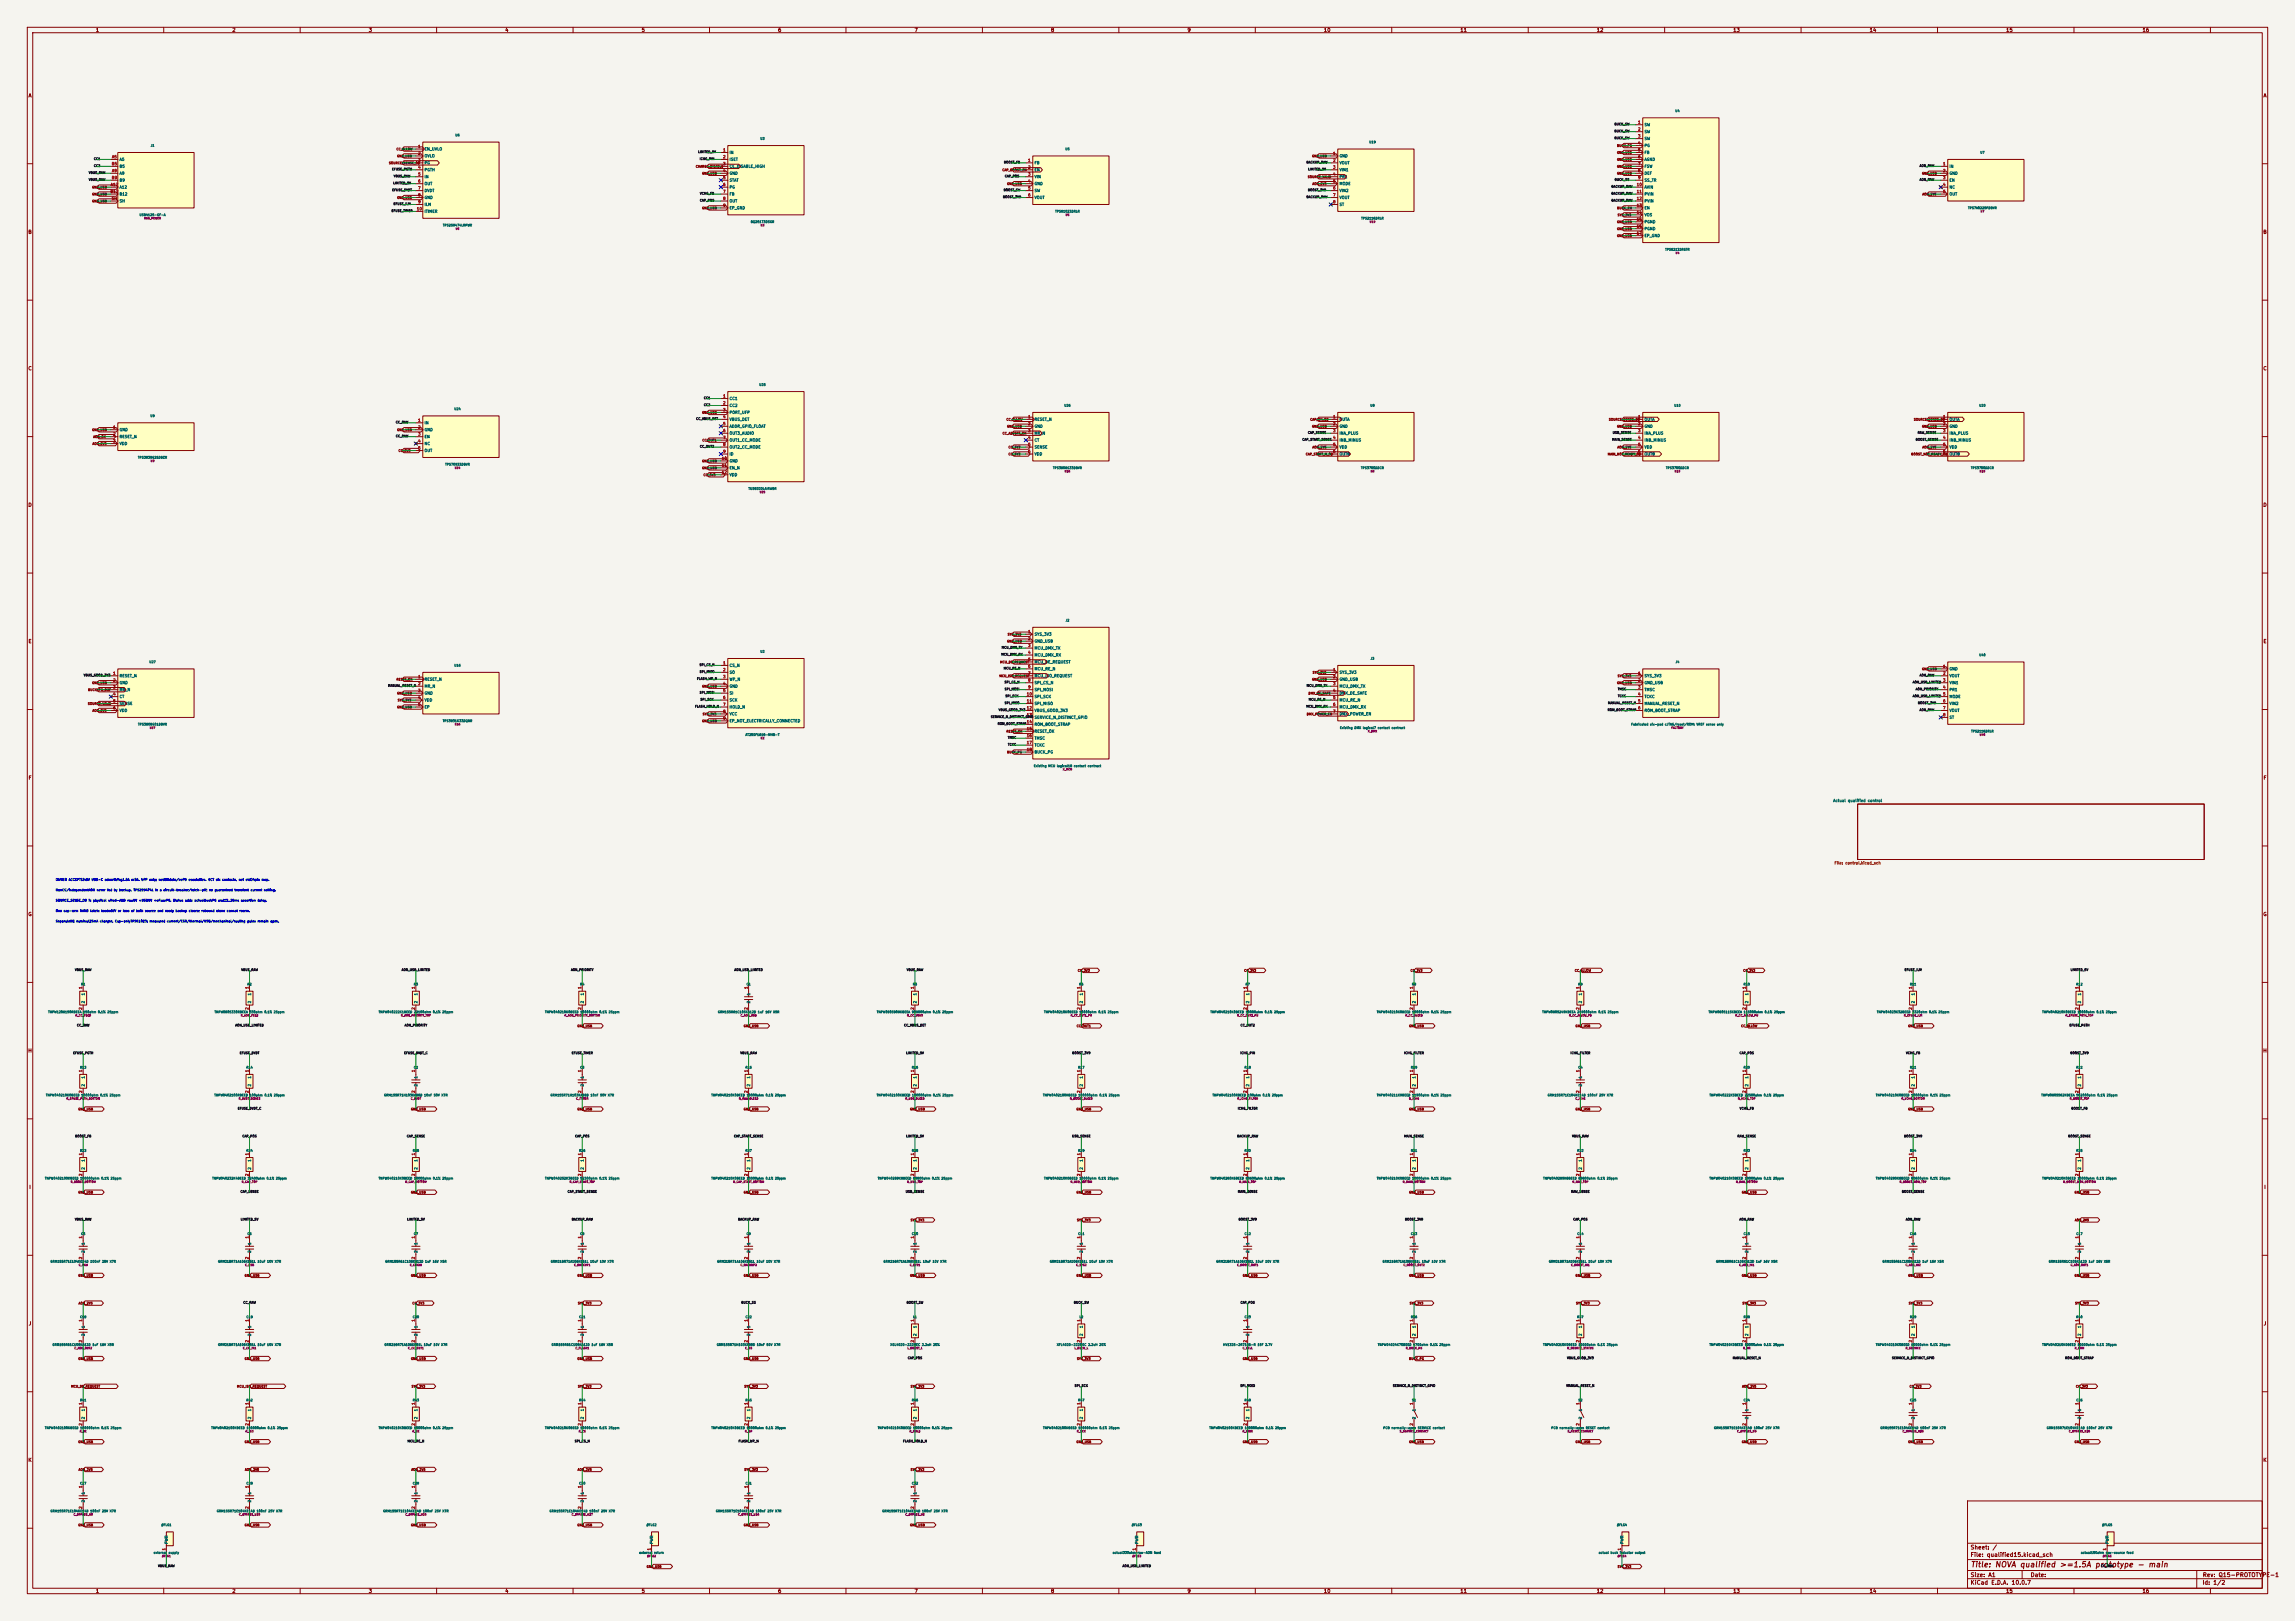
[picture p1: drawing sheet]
<svg xmlns="http://www.w3.org/2000/svg" width="841mm" height="594mm" viewBox="0 0 841 594" stroke-linecap="round" stroke-linejoin="round" font-family="sans-serif">
<defs><g id="words">
<text font-size="2" fill="#840000" x="722" y="574.8">Title: NOVA qualified &gt;=1.5A prototype - main</text>
<g font-size="1.5" fill="#840000">
<text x="721.9" y="568.1">Sheet: /</text>
<text x="721.9" y="570.8">File: qualified15.kicad_sch</text>
<text x="721.9" y="581">KiCad E.D.A. 10.0.7</text>
<text x="721.9" y="578.2">Size: A1</text>
<text x="743.9" y="578.2">Date:</text>
<text x="806.9" y="581">Id: 1/2</text>
<text x="807" y="578.2">Rev: Q15-PROTOTYPE-1</text>
</g>
<g font-size="1.3" fill="#840000">
<text x="35" y="12">1</text>
<text x="85" y="12">2</text>
<text x="135" y="12">3</text>
<text x="185" y="12">4</text>
<text x="235" y="12">5</text>
<text x="285" y="12">6</text>
<text x="335" y="12">7</text>
<text x="385" y="12">8</text>
<text x="435" y="12">9</text>
<text x="485" y="12">10</text>
<text x="535" y="12">11</text>
<text x="585" y="12">12</text>
<text x="635" y="12">13</text>
<text x="685" y="12">14</text>
<text x="735" y="12">15</text>
<text x="785" y="12">16</text>
<text x="10.3" y="36">A</text>
<text x="829.3" y="36">A</text>
<text x="10.2" y="86">B</text>
<text x="829.2" y="86">B</text>
<text x="10.2" y="136">C</text>
<text x="829.2" y="136">C</text>
<text x="10.2" y="186">D</text>
<text x="829.2" y="186">D</text>
<text x="10.3" y="236">E</text>
<text x="829.3" y="236">E</text>
<text x="10.3" y="286">F</text>
<text x="829.3" y="286">F</text>
<text x="10.2" y="336">G</text>
<text x="829.2" y="336">G</text>
<text x="10.2" y="386">H</text>
<text x="829.2" y="386">H</text>
<text x="10.6" y="436">I</text>
<text x="829.6" y="436">I</text>
<text x="10.4" y="486">J</text>
<text x="829.4" y="486">J</text>
<text x="10.2" y="536">K</text>
<text x="829.2" y="536">K</text>
<text x="35" y="584">1</text>
<text x="85" y="584">2</text>
<text x="135" y="584">3</text>
<text x="185" y="584">4</text>
<text x="235" y="584">5</text>
<text x="285" y="584">6</text>
<text x="335" y="584">7</text>
<text x="385" y="584">8</text>
<text x="435" y="584">9</text>
<text x="485" y="584">10</text>
<text x="535" y="584">11</text>
<text x="585" y="584">12</text>
<text x="635" y="584">13</text>
<text x="685" y="584">14</text>
<text x="735" y="584">15</text>
<text x="785" y="584">16</text>
</g>
<g font-size="1" fill="#a90000">
<text x="600.1" y="45.5">1</text>
<text x="600.1" y="48.1">2</text>
<text x="600.1" y="50.6">3</text>
<text x="600.1" y="53.2">4</text>
<text x="40.9" y="58.2">A5</text>
<text x="153.1" y="54.4">1</text>
<text x="153.1" y="57">2</text>
<text x="153.1" y="59.5">3</text>
<text x="264.9" y="55.7">1</text>
<text x="264.9" y="58.2">2</text>
<text x="376.6" y="59.5">1</text>
<text x="488.4" y="57">1</text>
<text x="488.4" y="59.5">2</text>
<text x="600.1" y="55.7">5</text>
<text x="600.1" y="58.2">6</text>
<text x="40.8" y="60.8">B5</text>
<text x="40.8" y="65.9">B9</text>
<text x="40.9" y="63.3">A9</text>
<text x="153.1" y="62">4</text>
<text x="153.1" y="64.6">5</text>
<text x="264.9" y="60.8">3</text>
<text x="264.9" y="63.3">4</text>
<text x="264.9" y="65.9">5</text>
<text x="376.6" y="62">2</text>
<text x="376.6" y="64.6">3</text>
<text x="488.4" y="62">3</text>
<text x="488.4" y="64.6">4</text>
<text x="600.1" y="60.8">7</text>
<text x="600.1" y="63.3">8</text>
<text x="600.1" y="65.9">9</text>
<text x="711.9" y="60.8">1</text>
<text x="711.9" y="63.3">2</text>
<text x="711.9" y="65.9">3</text>
<text x="40.4" y="70.9">B12</text>
<text x="40.4" y="68.4">A12</text>
<text x="153.1" y="67.1">6</text>
<text x="153.1" y="69.7">7</text>
<text x="264.9" y="68.4">6</text>
<text x="264.9" y="70.9">7</text>
<text x="376.6" y="67.1">4</text>
<text x="376.6" y="69.7">5</text>
<text x="488.4" y="67.1">5</text>
<text x="488.4" y="69.7">6</text>
<text x="599.7" y="68.4">10</text>
<text x="599.7" y="70.9">11</text>
<text x="711.9" y="68.4">4</text>
<text x="711.9" y="70.9">5</text>
<text x="40.8" y="73.5">SH</text>
<text x="152.6" y="77.3">10</text>
<text x="153.1" y="72.2">8</text>
<text x="153.1" y="74.7">9</text>
<text x="264.9" y="73.5">8</text>
<text x="264.9" y="76">9</text>
<text x="376.6" y="72.2">6</text>
<text x="488.4" y="72.2">7</text>
<text x="488.4" y="74.7">8</text>
<text x="599.7" y="73.5">12</text>
<text x="599.7" y="76">13</text>
<text x="599.7" y="78.6">14</text>
<text x="599.7" y="81.1">15</text>
<text x="599.7" y="83.6">16</text>
<text x="599.7" y="86.2">17</text>
<text x="264.9" y="145.9">1</text>
<text x="264.9" y="148.4">2</text>
<text x="153.1" y="154.8">1</text>
<text x="264.9" y="150.9">3</text>
<text x="264.9" y="153.5">4</text>
<text x="376.6" y="153.5">1</text>
<text x="488.4" y="153.5">1</text>
<text x="600.1" y="153.5">1</text>
<text x="711.9" y="153.5">1</text>
<text x="41.3" y="157.3">1</text>
<text x="41.3" y="159.8">2</text>
<text x="153.1" y="157.3">2</text>
<text x="153.1" y="159.8">3</text>
<text x="264.9" y="156">5</text>
<text x="264.9" y="158.6">6</text>
<text x="264.9" y="161.1">7</text>
<text x="376.6" y="156">2</text>
<text x="376.6" y="158.6">3</text>
<text x="376.6" y="161.1">4</text>
<text x="488.4" y="156">2</text>
<text x="488.4" y="158.6">3</text>
<text x="488.4" y="161.1">4</text>
<text x="600.1" y="156">2</text>
<text x="600.1" y="158.6">3</text>
<text x="600.1" y="161.1">4</text>
<text x="711.9" y="156">2</text>
<text x="711.9" y="158.6">3</text>
<text x="711.9" y="161.1">4</text>
<text x="41.3" y="162.4">3</text>
<text x="153.1" y="162.4">4</text>
<text x="153.1" y="164.9">5</text>
<text x="264.9" y="163.6">8</text>
<text x="264.9" y="166.2">9</text>
<text x="376.6" y="163.6">5</text>
<text x="376.6" y="166.2">6</text>
<text x="488.4" y="163.6">5</text>
<text x="488.4" y="166.2">6</text>
<text x="600.1" y="163.6">5</text>
<text x="600.1" y="166.2">6</text>
<text x="711.9" y="163.6">5</text>
<text x="711.9" y="166.2">6</text>
<text x="264.4" y="168.7">10</text>
<text x="264.4" y="171.3">11</text>
<text x="264.4" y="173.8">12</text>
<text x="376.6" y="232.2">1</text>
<text x="376.6" y="234.8">2</text>
<text x="376.6" y="237.3">3</text>
<text x="376.6" y="239.8">4</text>
<text x="264.9" y="243.7">1</text>
<text x="376.6" y="242.4">5</text>
<text x="376.6" y="244.9">6</text>
<text x="711.9" y="244.9">1</text>
<text x="41.3" y="247.5">1</text>
<text x="41.3" y="250">2</text>
<text x="153.1" y="248.7">1</text>
<text x="153.1" y="251.3">2</text>
<text x="264.9" y="246.2">2</text>
<text x="264.9" y="248.7">3</text>
<text x="264.9" y="251.3">4</text>
<text x="376.6" y="247.5">7</text>
<text x="376.6" y="250">8</text>
<text x="488.4" y="246.2">1</text>
<text x="488.4" y="248.7">2</text>
<text x="488.4" y="251.3">3</text>
<text x="600.1" y="247.5">1</text>
<text x="600.1" y="250">2</text>
<text x="711.9" y="247.5">2</text>
<text x="711.9" y="250">3</text>
<text x="41.3" y="252.5">3</text>
<text x="41.3" y="255.1">4</text>
<text x="41.3" y="257.6">5</text>
<text x="153.1" y="253.8">3</text>
<text x="153.1" y="256.4">4</text>
<text x="264.9" y="253.8">5</text>
<text x="264.9" y="256.4">6</text>
<text x="376.1" y="255.1">10</text>
<text x="376.1" y="257.6">11</text>
<text x="376.6" y="252.5">9</text>
<text x="488.4" y="253.8">4</text>
<text x="488.4" y="256.4">5</text>
<text x="600.1" y="252.5">3</text>
<text x="600.1" y="255.1">4</text>
<text x="600.1" y="257.6">5</text>
<text x="711.9" y="252.5">4</text>
<text x="711.9" y="255.1">5</text>
<text x="711.9" y="257.6">6</text>
<text x="41.3" y="260.2">6</text>
<text x="153.1" y="258.9">5</text>
<text x="264.9" y="258.9">7</text>
<text x="264.9" y="261.4">8</text>
<text x="264.9" y="264">9</text>
<text x="376.1" y="260.2">12</text>
<text x="376.1" y="262.7">13</text>
<text x="488.4" y="258.9">6</text>
<text x="488.4" y="261.4">7</text>
<text x="600.1" y="260.2">6</text>
<text x="711.9" y="260.2">7</text>
<text x="711.9" y="262.7">8</text>
<text x="376.1" y="265.2">14</text>
<text x="376.1" y="267.8">15</text>
<text x="376.1" y="270.3">16</text>
<text x="376.1" y="272.9">17</text>
<text x="376.1" y="275.4">18</text>
<text x="30.3" y="362.5" transform="rotate(-90 30.3 362.5)">1</text>
<text x="91.3" y="362.5" transform="rotate(-90 91.3 362.5)">1</text>
<text x="152.2" y="362.5" transform="rotate(-90 152.2 362.5)">1</text>
<text x="213.2" y="362.5" transform="rotate(-90 213.2 362.5)">1</text>
<text x="274.1" y="362.5" transform="rotate(-90 274.1 362.5)">1</text>
<text x="335.1" y="362.5" transform="rotate(-90 335.1 362.5)">1</text>
<text x="396.1" y="362.5" transform="rotate(-90 396.1 362.5)">1</text>
<text x="457" y="362.5" transform="rotate(-90 457 362.5)">1</text>
<text x="518" y="362.5" transform="rotate(-90 518 362.5)">1</text>
<text x="578.9" y="362.5" transform="rotate(-90 578.9 362.5)">1</text>
<text x="639.9" y="362.5" transform="rotate(-90 639.9 362.5)">1</text>
<text x="700.9" y="362.5" transform="rotate(-90 700.9 362.5)">1</text>
<text x="761.8" y="362.5" transform="rotate(-90 761.8 362.5)">1</text>
<text x="30.3" y="370.1" transform="rotate(-90 30.3 370.1)">2</text>
<text x="91.3" y="370.1" transform="rotate(-90 91.3 370.1)">2</text>
<text x="152.2" y="370.1" transform="rotate(-90 152.2 370.1)">2</text>
<text x="213.2" y="370.1" transform="rotate(-90 213.2 370.1)">2</text>
<text x="274.1" y="370.1" transform="rotate(-90 274.1 370.1)">2</text>
<text x="335.1" y="370.1" transform="rotate(-90 335.1 370.1)">2</text>
<text x="396.1" y="370.1" transform="rotate(-90 396.1 370.1)">2</text>
<text x="457" y="370.1" transform="rotate(-90 457 370.1)">2</text>
<text x="518" y="370.1" transform="rotate(-90 518 370.1)">2</text>
<text x="578.9" y="370.1" transform="rotate(-90 578.9 370.1)">2</text>
<text x="639.9" y="370.1" transform="rotate(-90 639.9 370.1)">2</text>
<text x="700.9" y="370.1" transform="rotate(-90 700.9 370.1)">2</text>
<text x="761.8" y="370.1" transform="rotate(-90 761.8 370.1)">2</text>
<text x="30.3" y="393" transform="rotate(-90 30.3 393)">1</text>
<text x="91.3" y="393" transform="rotate(-90 91.3 393)">1</text>
<text x="152.2" y="393" transform="rotate(-90 152.2 393)">1</text>
<text x="213.2" y="393" transform="rotate(-90 213.2 393)">1</text>
<text x="274.1" y="393" transform="rotate(-90 274.1 393)">1</text>
<text x="335.1" y="393" transform="rotate(-90 335.1 393)">1</text>
<text x="396.1" y="393" transform="rotate(-90 396.1 393)">1</text>
<text x="457" y="393" transform="rotate(-90 457 393)">1</text>
<text x="518" y="393" transform="rotate(-90 518 393)">1</text>
<text x="578.9" y="393" transform="rotate(-90 578.9 393)">1</text>
<text x="639.9" y="393" transform="rotate(-90 639.9 393)">1</text>
<text x="700.9" y="393" transform="rotate(-90 700.9 393)">1</text>
<text x="761.8" y="393" transform="rotate(-90 761.8 393)">1</text>
<text x="30.3" y="400.6" transform="rotate(-90 30.3 400.6)">2</text>
<text x="91.3" y="400.6" transform="rotate(-90 91.3 400.6)">2</text>
<text x="152.2" y="400.6" transform="rotate(-90 152.2 400.6)">2</text>
<text x="213.2" y="400.6" transform="rotate(-90 213.2 400.6)">2</text>
<text x="274.1" y="400.6" transform="rotate(-90 274.1 400.6)">2</text>
<text x="335.1" y="400.6" transform="rotate(-90 335.1 400.6)">2</text>
<text x="396.1" y="400.6" transform="rotate(-90 396.1 400.6)">2</text>
<text x="457" y="400.6" transform="rotate(-90 457 400.6)">2</text>
<text x="518" y="400.6" transform="rotate(-90 518 400.6)">2</text>
<text x="578.9" y="400.6" transform="rotate(-90 578.9 400.6)">2</text>
<text x="639.9" y="400.6" transform="rotate(-90 639.9 400.6)">2</text>
<text x="700.9" y="400.6" transform="rotate(-90 700.9 400.6)">2</text>
<text x="761.8" y="400.6" transform="rotate(-90 761.8 400.6)">2</text>
<text x="30.3" y="423.5" transform="rotate(-90 30.3 423.5)">1</text>
<text x="91.3" y="423.5" transform="rotate(-90 91.3 423.5)">1</text>
<text x="152.2" y="423.5" transform="rotate(-90 152.2 423.5)">1</text>
<text x="213.2" y="423.5" transform="rotate(-90 213.2 423.5)">1</text>
<text x="274.1" y="423.5" transform="rotate(-90 274.1 423.5)">1</text>
<text x="335.1" y="423.5" transform="rotate(-90 335.1 423.5)">1</text>
<text x="396.1" y="423.5" transform="rotate(-90 396.1 423.5)">1</text>
<text x="457" y="423.5" transform="rotate(-90 457 423.5)">1</text>
<text x="518" y="423.5" transform="rotate(-90 518 423.5)">1</text>
<text x="578.9" y="423.5" transform="rotate(-90 578.9 423.5)">1</text>
<text x="639.9" y="423.5" transform="rotate(-90 639.9 423.5)">1</text>
<text x="700.9" y="423.5" transform="rotate(-90 700.9 423.5)">1</text>
<text x="761.8" y="423.5" transform="rotate(-90 761.8 423.5)">1</text>
<text x="30.3" y="431.1" transform="rotate(-90 30.3 431.1)">2</text>
<text x="91.3" y="431.1" transform="rotate(-90 91.3 431.1)">2</text>
<text x="152.2" y="431.1" transform="rotate(-90 152.2 431.1)">2</text>
<text x="213.2" y="431.1" transform="rotate(-90 213.2 431.1)">2</text>
<text x="274.1" y="431.1" transform="rotate(-90 274.1 431.1)">2</text>
<text x="335.1" y="431.1" transform="rotate(-90 335.1 431.1)">2</text>
<text x="396.1" y="431.1" transform="rotate(-90 396.1 431.1)">2</text>
<text x="457" y="431.1" transform="rotate(-90 457 431.1)">2</text>
<text x="518" y="431.1" transform="rotate(-90 518 431.1)">2</text>
<text x="578.9" y="431.1" transform="rotate(-90 578.9 431.1)">2</text>
<text x="639.9" y="431.1" transform="rotate(-90 639.9 431.1)">2</text>
<text x="700.9" y="431.1" transform="rotate(-90 700.9 431.1)">2</text>
<text x="761.8" y="431.1" transform="rotate(-90 761.8 431.1)">2</text>
<text x="30.3" y="454" transform="rotate(-90 30.3 454)">1</text>
<text x="91.3" y="454" transform="rotate(-90 91.3 454)">1</text>
<text x="152.2" y="454" transform="rotate(-90 152.2 454)">1</text>
<text x="213.2" y="454" transform="rotate(-90 213.2 454)">1</text>
<text x="274.1" y="454" transform="rotate(-90 274.1 454)">1</text>
<text x="335.1" y="454" transform="rotate(-90 335.1 454)">1</text>
<text x="396.1" y="454" transform="rotate(-90 396.1 454)">1</text>
<text x="457" y="454" transform="rotate(-90 457 454)">1</text>
<text x="518" y="454" transform="rotate(-90 518 454)">1</text>
<text x="578.9" y="454" transform="rotate(-90 578.9 454)">1</text>
<text x="639.9" y="454" transform="rotate(-90 639.9 454)">1</text>
<text x="700.9" y="454" transform="rotate(-90 700.9 454)">1</text>
<text x="761.8" y="454" transform="rotate(-90 761.8 454)">1</text>
<text x="30.3" y="461.6" transform="rotate(-90 30.3 461.6)">2</text>
<text x="91.3" y="461.6" transform="rotate(-90 91.3 461.6)">2</text>
<text x="152.2" y="461.6" transform="rotate(-90 152.2 461.6)">2</text>
<text x="213.2" y="461.6" transform="rotate(-90 213.2 461.6)">2</text>
<text x="274.1" y="461.6" transform="rotate(-90 274.1 461.6)">2</text>
<text x="335.1" y="461.6" transform="rotate(-90 335.1 461.6)">2</text>
<text x="396.1" y="461.6" transform="rotate(-90 396.1 461.6)">2</text>
<text x="457" y="461.6" transform="rotate(-90 457 461.6)">2</text>
<text x="518" y="461.6" transform="rotate(-90 518 461.6)">2</text>
<text x="578.9" y="461.6" transform="rotate(-90 578.9 461.6)">2</text>
<text x="639.9" y="461.6" transform="rotate(-90 639.9 461.6)">2</text>
<text x="700.9" y="461.6" transform="rotate(-90 700.9 461.6)">2</text>
<text x="761.8" y="461.6" transform="rotate(-90 761.8 461.6)">2</text>
<text x="30.3" y="484.4" transform="rotate(-90 30.3 484.4)">1</text>
<text x="91.3" y="484.4" transform="rotate(-90 91.3 484.4)">1</text>
<text x="152.2" y="484.4" transform="rotate(-90 152.2 484.4)">1</text>
<text x="213.2" y="484.4" transform="rotate(-90 213.2 484.4)">1</text>
<text x="274.1" y="484.4" transform="rotate(-90 274.1 484.4)">1</text>
<text x="335.1" y="484.4" transform="rotate(-90 335.1 484.4)">1</text>
<text x="396.1" y="484.4" transform="rotate(-90 396.1 484.4)">1</text>
<text x="457" y="484.4" transform="rotate(-90 457 484.4)">1</text>
<text x="518" y="484.4" transform="rotate(-90 518 484.4)">1</text>
<text x="578.9" y="484.4" transform="rotate(-90 578.9 484.4)">1</text>
<text x="639.9" y="484.4" transform="rotate(-90 639.9 484.4)">1</text>
<text x="700.9" y="484.4" transform="rotate(-90 700.9 484.4)">1</text>
<text x="761.8" y="484.4" transform="rotate(-90 761.8 484.4)">1</text>
<text x="30.3" y="492.1" transform="rotate(-90 30.3 492.1)">2</text>
<text x="91.3" y="492.1" transform="rotate(-90 91.3 492.1)">2</text>
<text x="152.2" y="492.1" transform="rotate(-90 152.2 492.1)">2</text>
<text x="213.2" y="492.1" transform="rotate(-90 213.2 492.1)">2</text>
<text x="274.1" y="492.1" transform="rotate(-90 274.1 492.1)">2</text>
<text x="335.1" y="492.1" transform="rotate(-90 335.1 492.1)">2</text>
<text x="396.1" y="492.1" transform="rotate(-90 396.1 492.1)">2</text>
<text x="457" y="492.1" transform="rotate(-90 457 492.1)">2</text>
<text x="518" y="492.1" transform="rotate(-90 518 492.1)">2</text>
<text x="578.9" y="492.1" transform="rotate(-90 578.9 492.1)">2</text>
<text x="639.9" y="492.1" transform="rotate(-90 639.9 492.1)">2</text>
<text x="700.9" y="492.1" transform="rotate(-90 700.9 492.1)">2</text>
<text x="761.8" y="492.1" transform="rotate(-90 761.8 492.1)">2</text>
<text x="30.3" y="514.9" transform="rotate(-90 30.3 514.9)">1</text>
<text x="91.3" y="514.9" transform="rotate(-90 91.3 514.9)">1</text>
<text x="152.2" y="514.9" transform="rotate(-90 152.2 514.9)">1</text>
<text x="213.2" y="514.9" transform="rotate(-90 213.2 514.9)">1</text>
<text x="274.1" y="514.9" transform="rotate(-90 274.1 514.9)">1</text>
<text x="335.1" y="514.9" transform="rotate(-90 335.1 514.9)">1</text>
<text x="396.1" y="514.9" transform="rotate(-90 396.1 514.9)">1</text>
<text x="457" y="514.9" transform="rotate(-90 457 514.9)">1</text>
<text x="518" y="514.9" transform="rotate(-90 518 514.9)">1</text>
<text x="578.9" y="514.9" transform="rotate(-90 578.9 514.9)">1</text>
<text x="639.9" y="514.9" transform="rotate(-90 639.9 514.9)">1</text>
<text x="700.9" y="514.9" transform="rotate(-90 700.9 514.9)">1</text>
<text x="761.8" y="514.9" transform="rotate(-90 761.8 514.9)">1</text>
<text x="30.3" y="522.5" transform="rotate(-90 30.3 522.5)">2</text>
<text x="91.3" y="522.5" transform="rotate(-90 91.3 522.5)">2</text>
<text x="152.2" y="522.5" transform="rotate(-90 152.2 522.5)">2</text>
<text x="213.2" y="522.5" transform="rotate(-90 213.2 522.5)">2</text>
<text x="274.1" y="522.5" transform="rotate(-90 274.1 522.5)">2</text>
<text x="335.1" y="522.5" transform="rotate(-90 335.1 522.5)">2</text>
<text x="396.1" y="522.5" transform="rotate(-90 396.1 522.5)">2</text>
<text x="457" y="522.5" transform="rotate(-90 457 522.5)">2</text>
<text x="518" y="522.5" transform="rotate(-90 518 522.5)">2</text>
<text x="578.9" y="522.5" transform="rotate(-90 578.9 522.5)">2</text>
<text x="639.9" y="522.5" transform="rotate(-90 639.9 522.5)">2</text>
<text x="700.9" y="522.5" transform="rotate(-90 700.9 522.5)">2</text>
<text x="761.8" y="522.5" transform="rotate(-90 761.8 522.5)">2</text>
<text x="30.3" y="545.4" transform="rotate(-90 30.3 545.4)">1</text>
<text x="91.3" y="545.4" transform="rotate(-90 91.3 545.4)">1</text>
<text x="152.2" y="545.4" transform="rotate(-90 152.2 545.4)">1</text>
<text x="213.2" y="545.4" transform="rotate(-90 213.2 545.4)">1</text>
<text x="274.1" y="545.4" transform="rotate(-90 274.1 545.4)">1</text>
<text x="335.1" y="545.4" transform="rotate(-90 335.1 545.4)">1</text>
<text x="30.3" y="553" transform="rotate(-90 30.3 553)">2</text>
<text x="91.3" y="553" transform="rotate(-90 91.3 553)">2</text>
<text x="152.2" y="553" transform="rotate(-90 152.2 553)">2</text>
<text x="213.2" y="553" transform="rotate(-90 213.2 553)">2</text>
<text x="274.1" y="553" transform="rotate(-90 274.1 553)">2</text>
<text x="335.1" y="553" transform="rotate(-90 335.1 553)">2</text>
<text x="60.8" y="568.3" transform="rotate(-90 60.8 568.3)">1</text>
<text x="238.6" y="568.3" transform="rotate(-90 238.6 568.3)">1</text>
<text x="416.4" y="568.3" transform="rotate(-90 416.4 568.3)">1</text>
<text x="594.2" y="568.3" transform="rotate(-90 594.2 568.3)">1</text>
<text x="772" y="568.3" transform="rotate(-90 772 568.3)">1</text>
</g>
<g font-size="1" fill="#006464">
<text x="602.5" y="46.5">SW</text>
<text x="602.5" y="49">SW</text>
<text x="602.5" y="51.6">SW</text>
<text x="43.7" y="59.2">A5</text>
<text x="155.4" y="55.4">EN_UVLO</text>
<text x="155.4" y="57.9">OVLO</text>
<text x="267.2" y="56.6">IN</text>
<text x="267.2" y="59.2">ISET</text>
<text x="490.7" y="57.9">GND</text>
<text x="602.5" y="54.1">PG</text>
<text x="602.5" y="56.6">FB</text>
<text x="602.5" y="59.2">AGND</text>
<text x="43.7" y="64.3">A9</text>
<text x="43.7" y="61.7">B5</text>
<text x="155.4" y="60.4">PG</text>
<text x="155.4" y="63">PGTH</text>
<text x="155.4" y="65.5">IN</text>
<text x="267.2" y="61.7">CE_DISABLE_HIGH</text>
<text x="267.2" y="64.3">GND</text>
<text x="379" y="60.4">FB</text>
<text x="379" y="63">EN</text>
<text x="379" y="65.5">VIN</text>
<text x="490.7" y="60.4">VOUT</text>
<text x="490.7" y="63">VIN1</text>
<text x="490.7" y="65.5">PR1</text>
<text x="602.5" y="61.7">FSW</text>
<text x="602.5" y="64.3">DEF</text>
<text x="714.2" y="61.7">IN</text>
<text x="714.2" y="64.3">GND</text>
<text x="43.7" y="69.3">A12</text>
<text x="43.7" y="66.8">B9</text>
<text x="43.7" y="71.9">B12</text>
<text x="155.4" y="68.1">OUT</text>
<text x="155.4" y="70.6">DVDT</text>
<text x="267.2" y="66.8">STAT</text>
<text x="267.2" y="69.3">PG</text>
<text x="267.2" y="71.9">FB</text>
<text x="379" y="68.1">GND</text>
<text x="379" y="70.6">SW</text>
<text x="490.7" y="68.1">MODE</text>
<text x="490.7" y="70.6">VIN2</text>
<text x="602.5" y="66.8">SS_TR</text>
<text x="602.5" y="69.3">AVIN</text>
<text x="602.5" y="71.9">PVIN</text>
<text x="714.2" y="66.8">EN</text>
<text x="714.2" y="69.3">NC</text>
<text x="714.2" y="71.9">OUT</text>
<text x="43.7" y="74.4">SH</text>
<text x="155.4" y="73.1">GND</text>
<text x="155.4" y="75.7">ILM</text>
<text x="267.2" y="74.4">OUT</text>
<text x="267.2" y="77">EP_GND</text>
<text x="379" y="73.1">VOUT</text>
<text x="490.7" y="73.1">VOUT</text>
<text x="490.7" y="75.7">ST</text>
<text x="602.5" y="74.4">PVIN</text>
<text x="602.5" y="77">EN</text>
<text x="155.4" y="78.2">ITIMER</text>
<text x="602.5" y="79.5">VOS</text>
<text x="602.5" y="82">PGND</text>
<text x="602.5" y="84.6">PGND</text>
<text x="602.5" y="87.1">EP_GND</text>
<text x="267.2" y="146.8">CC1</text>
<text x="267.2" y="149.3">CC2</text>
<text x="155.4" y="155.7">IN</text>
<text x="267.2" y="151.9">PORT_UFP</text>
<text x="267.2" y="154.4">VBUS_DET</text>
<text x="379" y="154.4">RESET_N</text>
<text x="490.7" y="154.4">OUTA</text>
<text x="602.5" y="154.4">OUTA</text>
<text x="714.2" y="154.4">OUTA</text>
<text x="43.7" y="158.2">GND</text>
<text x="43.7" y="160.8">RESET_N</text>
<text x="155.4" y="158.2">GND</text>
<text x="155.4" y="160.8">EN</text>
<text x="267.2" y="157">ADDR_GPIO_FLOAT</text>
<text x="267.2" y="159.5">OUT3_AUDIO</text>
<text x="379" y="157">GND</text>
<text x="379" y="159.5">MR_N</text>
<text x="490.7" y="157">GND</text>
<text x="490.7" y="159.5">INA_PLUS</text>
<text x="602.5" y="157">GND</text>
<text x="602.5" y="159.5">INA_PLUS</text>
<text x="714.2" y="157">GND</text>
<text x="714.2" y="159.5">INA_PLUS</text>
<text x="43.7" y="163.3">VDD</text>
<text x="155.4" y="163.3">NC</text>
<text x="155.4" y="165.9">OUT</text>
<text x="267.2" y="162">OUT1_CC_MODE</text>
<text x="267.2" y="164.6">OUT2_CC_MODE</text>
<text x="267.2" y="167.1">ID</text>
<text x="379" y="162">CT</text>
<text x="379" y="164.6">SENSE</text>
<text x="379" y="167.1">VDD</text>
<text x="490.7" y="162">INB_MINUS</text>
<text x="490.7" y="164.6">VDD</text>
<text x="490.7" y="167.1">OUTB</text>
<text x="602.5" y="162">INB_MINUS</text>
<text x="602.5" y="164.6">VDD</text>
<text x="602.5" y="167.1">OUTB</text>
<text x="714.2" y="162">INB_MINUS</text>
<text x="714.2" y="164.6">VDD</text>
<text x="714.2" y="167.1">OUTB</text>
<text x="267.2" y="169.7">GND</text>
<text x="267.2" y="172.2">EN_N</text>
<text x="267.2" y="174.7">VDD</text>
<text x="379" y="233.2">SYS_3V3</text>
<text x="379" y="235.7">GND_USB</text>
<text x="379" y="238.2">MCU_DMX_TX</text>
<text x="267.2" y="244.6">CS_N</text>
<text x="379" y="240.8">MCU_DMX_RX</text>
<text x="379" y="243.3">MCU_DE_REQUEST</text>
<text x="379" y="245.9">MCU_RE_N</text>
<text x="714.2" y="245.9">GND</text>
<text x="43.7" y="248.4">RESET_N</text>
<text x="43.7" y="250.9">GND</text>
<text x="155.4" y="249.7">RESET_N</text>
<text x="267.2" y="247.1">SO</text>
<text x="267.2" y="249.7">WP_N</text>
<text x="379" y="248.4">MCU_ISO_REQUEST</text>
<text x="379" y="250.9">SPI_CS_N</text>
<text x="490.7" y="247.1">SYS_3V3</text>
<text x="490.7" y="249.7">GND_USB</text>
<text x="602.5" y="248.4">SYS_3V3</text>
<text x="602.5" y="250.9">GND_USB</text>
<text x="714.2" y="248.4">VOUT</text>
<text x="714.2" y="250.9">VIN1</text>
<text x="43.7" y="253.5">MR_N</text>
<text x="43.7" y="256">CT</text>
<text x="155.4" y="252.2">MR_N</text>
<text x="155.4" y="254.8">GND</text>
<text x="155.4" y="257.3">VDD</text>
<text x="267.2" y="252.2">GND</text>
<text x="267.2" y="254.8">SI</text>
<text x="267.2" y="257.3">SCK</text>
<text x="379" y="253.5">SPI_MOSI</text>
<text x="379" y="256">SPI_SCK</text>
<text x="490.7" y="252.2">MCU_DMX_TX</text>
<text x="490.7" y="254.8">DMX_DE_SAFE</text>
<text x="490.7" y="257.3">MCU_RE_N</text>
<text x="602.5" y="253.5">TMSC</text>
<text x="602.5" y="256">TCKC</text>
<text x="714.2" y="253.5">PR1</text>
<text x="714.2" y="256">MODE</text>
<text x="43.7" y="258.6">SENSE</text>
<text x="43.7" y="261.1">VDD</text>
<text x="155.4" y="259.8">EP</text>
<text x="267.2" y="259.8">HOLD_N</text>
<text x="267.2" y="262.4">VCC</text>
<text x="379" y="258.6">SPI_MISO</text>
<text x="379" y="261.1">VBUS_GOOD_3V3</text>
<text x="379" y="263.6">SERVICE_N_DISTINCT_GPIO</text>
<text x="490.7" y="259.8">MCU_DMX_RX</text>
<text x="490.7" y="262.4">DMX_POWER_EN</text>
<text x="602.5" y="258.6">MANUAL_RESET_N</text>
<text x="602.5" y="261.1">ROM_BOOT_STRAP</text>
<text x="714.2" y="258.6">VIN2</text>
<text x="714.2" y="261.1">VOUT</text>
<text x="714.2" y="263.6">ST</text>
<text x="267.2" y="264.9">EP_NOT_ELECTRICALLY_CONNECTED</text>
<text x="379" y="266.2">ROM_BOOT_STRAP</text>
<text x="379" y="268.7">RESET_OK</text>
<text x="379" y="271.3">TMSC</text>
<text x="379" y="273.8">TCKC</text>
<text x="379" y="276.3">BUCK_PG</text>
<text x="671.6" y="294.1">Actual qualified control</text>
<text x="31.2" y="364.9" transform="rotate(-90 31.2 364.9)">1</text>
<text x="92.2" y="364.9" transform="rotate(-90 92.2 364.9)">1</text>
<text x="153.2" y="364.9" transform="rotate(-90 153.2 364.9)">1</text>
<text x="214.1" y="364.9" transform="rotate(-90 214.1 364.9)">1</text>
<text x="275.1" y="364.9" transform="rotate(-90 275.1 364.9)">1</text>
<text x="336" y="364.9" transform="rotate(-90 336 364.9)">1</text>
<text x="397" y="364.9" transform="rotate(-90 397 364.9)">1</text>
<text x="458" y="364.9" transform="rotate(-90 458 364.9)">1</text>
<text x="518.9" y="364.9" transform="rotate(-90 518.9 364.9)">1</text>
<text x="579.9" y="364.9" transform="rotate(-90 579.9 364.9)">1</text>
<text x="640.8" y="364.9" transform="rotate(-90 640.8 364.9)">1</text>
<text x="701.8" y="364.9" transform="rotate(-90 701.8 364.9)">1</text>
<text x="762.8" y="364.9" transform="rotate(-90 762.8 364.9)">1</text>
<text x="31.2" y="367.8" transform="rotate(-90 31.2 367.8)">2</text>
<text x="92.2" y="367.8" transform="rotate(-90 92.2 367.8)">2</text>
<text x="153.2" y="367.8" transform="rotate(-90 153.2 367.8)">2</text>
<text x="214.1" y="367.8" transform="rotate(-90 214.1 367.8)">2</text>
<text x="275.1" y="367.8" transform="rotate(-90 275.1 367.8)">2</text>
<text x="336" y="367.8" transform="rotate(-90 336 367.8)">2</text>
<text x="397" y="367.8" transform="rotate(-90 397 367.8)">2</text>
<text x="458" y="367.8" transform="rotate(-90 458 367.8)">2</text>
<text x="518.9" y="367.8" transform="rotate(-90 518.9 367.8)">2</text>
<text x="579.9" y="367.8" transform="rotate(-90 579.9 367.8)">2</text>
<text x="640.8" y="367.8" transform="rotate(-90 640.8 367.8)">2</text>
<text x="701.8" y="367.8" transform="rotate(-90 701.8 367.8)">2</text>
<text x="762.8" y="367.8" transform="rotate(-90 762.8 367.8)">2</text>
<text x="31.2" y="395.4" transform="rotate(-90 31.2 395.4)">1</text>
<text x="92.2" y="395.4" transform="rotate(-90 92.2 395.4)">1</text>
<text x="153.2" y="395.4" transform="rotate(-90 153.2 395.4)">1</text>
<text x="214.1" y="395.4" transform="rotate(-90 214.1 395.4)">1</text>
<text x="275.1" y="395.4" transform="rotate(-90 275.1 395.4)">1</text>
<text x="336" y="395.4" transform="rotate(-90 336 395.4)">1</text>
<text x="397" y="395.4" transform="rotate(-90 397 395.4)">1</text>
<text x="458" y="395.4" transform="rotate(-90 458 395.4)">1</text>
<text x="518.9" y="395.4" transform="rotate(-90 518.9 395.4)">1</text>
<text x="579.9" y="395.4" transform="rotate(-90 579.9 395.4)">1</text>
<text x="640.8" y="395.4" transform="rotate(-90 640.8 395.4)">1</text>
<text x="701.8" y="395.4" transform="rotate(-90 701.8 395.4)">1</text>
<text x="762.8" y="395.4" transform="rotate(-90 762.8 395.4)">1</text>
<text x="31.2" y="398.3" transform="rotate(-90 31.2 398.3)">2</text>
<text x="92.2" y="398.3" transform="rotate(-90 92.2 398.3)">2</text>
<text x="153.2" y="398.3" transform="rotate(-90 153.2 398.3)">2</text>
<text x="214.1" y="398.3" transform="rotate(-90 214.1 398.3)">2</text>
<text x="275.1" y="398.3" transform="rotate(-90 275.1 398.3)">2</text>
<text x="336" y="398.3" transform="rotate(-90 336 398.3)">2</text>
<text x="397" y="398.3" transform="rotate(-90 397 398.3)">2</text>
<text x="458" y="398.3" transform="rotate(-90 458 398.3)">2</text>
<text x="518.9" y="398.3" transform="rotate(-90 518.9 398.3)">2</text>
<text x="579.9" y="398.3" transform="rotate(-90 579.9 398.3)">2</text>
<text x="640.8" y="398.3" transform="rotate(-90 640.8 398.3)">2</text>
<text x="701.8" y="398.3" transform="rotate(-90 701.8 398.3)">2</text>
<text x="762.8" y="398.3" transform="rotate(-90 762.8 398.3)">2</text>
<text x="31.2" y="425.8" transform="rotate(-90 31.2 425.8)">1</text>
<text x="92.2" y="425.8" transform="rotate(-90 92.2 425.8)">1</text>
<text x="153.2" y="425.8" transform="rotate(-90 153.2 425.8)">1</text>
<text x="214.1" y="425.8" transform="rotate(-90 214.1 425.8)">1</text>
<text x="275.1" y="425.8" transform="rotate(-90 275.1 425.8)">1</text>
<text x="336" y="425.8" transform="rotate(-90 336 425.8)">1</text>
<text x="397" y="425.8" transform="rotate(-90 397 425.8)">1</text>
<text x="458" y="425.8" transform="rotate(-90 458 425.8)">1</text>
<text x="518.9" y="425.8" transform="rotate(-90 518.9 425.8)">1</text>
<text x="579.9" y="425.8" transform="rotate(-90 579.9 425.8)">1</text>
<text x="640.8" y="425.8" transform="rotate(-90 640.8 425.8)">1</text>
<text x="701.8" y="425.8" transform="rotate(-90 701.8 425.8)">1</text>
<text x="762.8" y="425.8" transform="rotate(-90 762.8 425.8)">1</text>
<text x="31.2" y="428.8" transform="rotate(-90 31.2 428.8)">2</text>
<text x="92.2" y="428.8" transform="rotate(-90 92.2 428.8)">2</text>
<text x="153.2" y="428.8" transform="rotate(-90 153.2 428.8)">2</text>
<text x="214.1" y="428.8" transform="rotate(-90 214.1 428.8)">2</text>
<text x="275.1" y="428.8" transform="rotate(-90 275.1 428.8)">2</text>
<text x="336" y="428.8" transform="rotate(-90 336 428.8)">2</text>
<text x="397" y="428.8" transform="rotate(-90 397 428.8)">2</text>
<text x="458" y="428.8" transform="rotate(-90 458 428.8)">2</text>
<text x="518.9" y="428.8" transform="rotate(-90 518.9 428.8)">2</text>
<text x="579.9" y="428.8" transform="rotate(-90 579.9 428.8)">2</text>
<text x="640.8" y="428.8" transform="rotate(-90 640.8 428.8)">2</text>
<text x="701.8" y="428.8" transform="rotate(-90 701.8 428.8)">2</text>
<text x="762.8" y="428.8" transform="rotate(-90 762.8 428.8)">2</text>
<text x="31.2" y="459.2" transform="rotate(-90 31.2 459.2)">2</text>
<text x="31.2" y="456.3" transform="rotate(-90 31.2 456.3)">1</text>
<text x="92.2" y="459.2" transform="rotate(-90 92.2 459.2)">2</text>
<text x="92.2" y="456.3" transform="rotate(-90 92.2 456.3)">1</text>
<text x="153.2" y="459.2" transform="rotate(-90 153.2 459.2)">2</text>
<text x="153.2" y="456.3" transform="rotate(-90 153.2 456.3)">1</text>
<text x="214.1" y="459.2" transform="rotate(-90 214.1 459.2)">2</text>
<text x="214.1" y="456.3" transform="rotate(-90 214.1 456.3)">1</text>
<text x="275.1" y="459.2" transform="rotate(-90 275.1 459.2)">2</text>
<text x="275.1" y="456.3" transform="rotate(-90 275.1 456.3)">1</text>
<text x="336" y="459.2" transform="rotate(-90 336 459.2)">2</text>
<text x="336" y="456.3" transform="rotate(-90 336 456.3)">1</text>
<text x="397" y="459.2" transform="rotate(-90 397 459.2)">2</text>
<text x="397" y="456.3" transform="rotate(-90 397 456.3)">1</text>
<text x="458" y="459.2" transform="rotate(-90 458 459.2)">2</text>
<text x="458" y="456.3" transform="rotate(-90 458 456.3)">1</text>
<text x="518.9" y="459.2" transform="rotate(-90 518.9 459.2)">2</text>
<text x="518.9" y="456.3" transform="rotate(-90 518.9 456.3)">1</text>
<text x="579.9" y="459.2" transform="rotate(-90 579.9 459.2)">2</text>
<text x="579.9" y="456.3" transform="rotate(-90 579.9 456.3)">1</text>
<text x="640.8" y="459.2" transform="rotate(-90 640.8 459.2)">2</text>
<text x="640.8" y="456.3" transform="rotate(-90 640.8 456.3)">1</text>
<text x="701.8" y="459.2" transform="rotate(-90 701.8 459.2)">2</text>
<text x="701.8" y="456.3" transform="rotate(-90 701.8 456.3)">1</text>
<text x="762.8" y="459.2" transform="rotate(-90 762.8 459.2)">2</text>
<text x="762.8" y="456.3" transform="rotate(-90 762.8 456.3)">1</text>
<text x="31.2" y="489.7" transform="rotate(-90 31.2 489.7)">2</text>
<text x="31.2" y="486.8" transform="rotate(-90 31.2 486.8)">1</text>
<text x="92.2" y="489.7" transform="rotate(-90 92.2 489.7)">2</text>
<text x="92.2" y="486.8" transform="rotate(-90 92.2 486.8)">1</text>
<text x="153.2" y="489.7" transform="rotate(-90 153.2 489.7)">2</text>
<text x="153.2" y="486.8" transform="rotate(-90 153.2 486.8)">1</text>
<text x="214.1" y="489.7" transform="rotate(-90 214.1 489.7)">2</text>
<text x="214.1" y="486.8" transform="rotate(-90 214.1 486.8)">1</text>
<text x="275.1" y="489.7" transform="rotate(-90 275.1 489.7)">2</text>
<text x="275.1" y="486.8" transform="rotate(-90 275.1 486.8)">1</text>
<text x="336" y="489.7" transform="rotate(-90 336 489.7)">2</text>
<text x="336" y="486.8" transform="rotate(-90 336 486.8)">1</text>
<text x="397" y="489.7" transform="rotate(-90 397 489.7)">2</text>
<text x="397" y="486.8" transform="rotate(-90 397 486.8)">1</text>
<text x="458" y="489.7" transform="rotate(-90 458 489.7)">2</text>
<text x="458" y="486.8" transform="rotate(-90 458 486.8)">1</text>
<text x="518.9" y="489.7" transform="rotate(-90 518.9 489.7)">2</text>
<text x="518.9" y="486.8" transform="rotate(-90 518.9 486.8)">1</text>
<text x="579.9" y="489.7" transform="rotate(-90 579.9 489.7)">2</text>
<text x="579.9" y="486.8" transform="rotate(-90 579.9 486.8)">1</text>
<text x="640.8" y="489.7" transform="rotate(-90 640.8 489.7)">2</text>
<text x="640.8" y="486.8" transform="rotate(-90 640.8 486.8)">1</text>
<text x="701.8" y="489.7" transform="rotate(-90 701.8 489.7)">2</text>
<text x="701.8" y="486.8" transform="rotate(-90 701.8 486.8)">1</text>
<text x="762.8" y="489.7" transform="rotate(-90 762.8 489.7)">2</text>
<text x="762.8" y="486.8" transform="rotate(-90 762.8 486.8)">1</text>
<text x="31.2" y="520.2" transform="rotate(-90 31.2 520.2)">2</text>
<text x="31.2" y="517.3" transform="rotate(-90 31.2 517.3)">1</text>
<text x="92.2" y="520.2" transform="rotate(-90 92.2 520.2)">2</text>
<text x="92.2" y="517.3" transform="rotate(-90 92.2 517.3)">1</text>
<text x="153.2" y="520.2" transform="rotate(-90 153.2 520.2)">2</text>
<text x="153.2" y="517.3" transform="rotate(-90 153.2 517.3)">1</text>
<text x="214.1" y="520.2" transform="rotate(-90 214.1 520.2)">2</text>
<text x="214.1" y="517.3" transform="rotate(-90 214.1 517.3)">1</text>
<text x="275.1" y="520.2" transform="rotate(-90 275.1 520.2)">2</text>
<text x="275.1" y="517.3" transform="rotate(-90 275.1 517.3)">1</text>
<text x="336" y="520.2" transform="rotate(-90 336 520.2)">2</text>
<text x="336" y="517.3" transform="rotate(-90 336 517.3)">1</text>
<text x="397" y="520.2" transform="rotate(-90 397 520.2)">2</text>
<text x="397" y="517.3" transform="rotate(-90 397 517.3)">1</text>
<text x="458" y="520.2" transform="rotate(-90 458 520.2)">2</text>
<text x="458" y="517.3" transform="rotate(-90 458 517.3)">1</text>
<text x="518.9" y="520.2" transform="rotate(-90 518.9 520.2)">2</text>
<text x="518.9" y="517.3" transform="rotate(-90 518.9 517.3)">1</text>
<text x="579.9" y="520.2" transform="rotate(-90 579.9 520.2)">2</text>
<text x="579.9" y="517.3" transform="rotate(-90 579.9 517.3)">1</text>
<text x="640.8" y="520.2" transform="rotate(-90 640.8 520.2)">2</text>
<text x="640.8" y="517.3" transform="rotate(-90 640.8 517.3)">1</text>
<text x="701.8" y="520.2" transform="rotate(-90 701.8 520.2)">2</text>
<text x="701.8" y="517.3" transform="rotate(-90 701.8 517.3)">1</text>
<text x="762.8" y="520.2" transform="rotate(-90 762.8 520.2)">2</text>
<text x="762.8" y="517.3" transform="rotate(-90 762.8 517.3)">1</text>
<text x="31.2" y="550.7" transform="rotate(-90 31.2 550.7)">2</text>
<text x="31.2" y="547.8" transform="rotate(-90 31.2 547.8)">1</text>
<text x="92.2" y="550.7" transform="rotate(-90 92.2 550.7)">2</text>
<text x="92.2" y="547.8" transform="rotate(-90 92.2 547.8)">1</text>
<text x="153.2" y="550.7" transform="rotate(-90 153.2 550.7)">2</text>
<text x="153.2" y="547.8" transform="rotate(-90 153.2 547.8)">1</text>
<text x="214.1" y="550.7" transform="rotate(-90 214.1 550.7)">2</text>
<text x="214.1" y="547.8" transform="rotate(-90 214.1 547.8)">1</text>
<text x="275.1" y="550.7" transform="rotate(-90 275.1 550.7)">2</text>
<text x="275.1" y="547.8" transform="rotate(-90 275.1 547.8)">1</text>
<text x="336" y="550.7" transform="rotate(-90 336 550.7)">2</text>
<text x="336" y="547.8" transform="rotate(-90 336 547.8)">1</text>
<text x="61.7" y="565.9" transform="rotate(-90 61.7 565.9)">PWR</text>
<text x="239.5" y="565.9" transform="rotate(-90 239.5 565.9)">PWR</text>
<text x="417.3" y="565.9" transform="rotate(-90 417.3 565.9)">PWR</text>
<text x="595.1" y="565.9" transform="rotate(-90 595.1 565.9)">PWR</text>
<text x="772.9" y="565.9" transform="rotate(-90 772.9 565.9)">PWR</text>
</g>
<text font-size="1" fill="#725600" x="672.1" y="317">File: control.kicad_sch</text>
<g font-size=".8" fill="#006464">
<text x="613.8" y="41.2">U4</text>
<text x="55.1" y="53.9">J1</text>
<text x="166.8" y="50.1">U6</text>
<text x="278.5" y="51.4">U3</text>
<text x="501.7" y="52.7">U19</text>
<text x="390.3" y="55.2">U5</text>
<text x="725.6" y="56.5">U7</text>
<text x="721.1" y="76.8">TPS7A0225PDBVR</text>
<text x="51" y="79.3">USB4125-GF-A</text>
<text x="162.2" y="83.2">TPS259474LRPWR</text>
<text x="275" y="81.9">BQ25173DSGR</text>
<text x="386.6" y="78.1">TPS61023DRLR</text>
<text x="498.7" y="80.6">TPS2116DRLR</text>
<text x="610.1" y="92">TPS62132RGTR</text>
<text x="278.1" y="141.6">U25</text>
<text x="389.9" y="149.2">U26</text>
<text x="502" y="149.2">U8</text>
<text x="613.4" y="149.2">U10</text>
<text x="725.2" y="149.2">U20</text>
<text x="55" y="153">U9</text>
<text x="166.4" y="150.5">U24</text>
<text x="50.4" y="168.2">TPS3839G25DBZR</text>
<text x="163" y="170.8">TPS70933DBVR</text>
<text x="385.8" y="172.1">TPS3808G33DBVR</text>
<text x="498.6" y="172.1">TPS3700DDCR</text>
<text x="610.4" y="172.1">TPS3700DDCR</text>
<text x="722.2" y="172.1">TPS3700DDCR</text>
<text x="274.2" y="179.7">TUSB320LAIRWBR</text>
<text x="390.4" y="227.9">J2</text>
<text x="278.5" y="239.4">U2</text>
<text x="54.6" y="243.2">U27</text>
<text x="166.4" y="244.4">U16</text>
<text x="502.2" y="241.9">J3</text>
<text x="613.9" y="243.2">J4</text>
<text x="725.2" y="240.6">U40</text>
<text x="50.5" y="266">TPS3808G01DBVR</text>
<text x="162.2" y="264.8">TPS3831K33DQNR</text>
<text x="273.1" y="269.8">AT25SF161B-MHB-T</text>
<text x="490.9" y="267.3">Existing DMX logical7 contact contract</text>
<text x="597.6" y="266">Fabricated six-pad cJTAG/reset/ROM; VREF sense only</text>
<text x="722.2" y="268.6">TPS2116DRLR</text>
<text x="378.7" y="281.3">Existing MCU logical18 contact contract</text>
<text x="29.6" y="361.3">R1</text>
<text x="90.6" y="361.3">R2</text>
<text x="151.5" y="361.3">R3</text>
<text x="212.5" y="361.3">R4</text>
<text x="273.5" y="361.3">C1</text>
<text x="334.4" y="361.3">R5</text>
<text x="395.4" y="361.3">R6</text>
<text x="456.3" y="361.3">R7</text>
<text x="517.3" y="361.3">R8</text>
<text x="578.3" y="361.3">R9</text>
<text x="638.8" y="361.3">R10</text>
<text x="699.8" y="361.3">R11</text>
<text x="760.8" y="361.3">R12</text>
<text x="17.5" y="371.4">TNPW1206150RBEEA 150ohm 0.1% 25ppm</text>
<text x="78.5" y="371.4">TNPW0805330RBEEA 330ohm 0.1% 25ppm</text>
<text x="138.6" y="371.4">TNPW040222K1BEED 22100ohm 0.1% 25ppm</text>
<text x="199.6" y="371.4">TNPW040210K0BEED 10000ohm 0.1% 25ppm</text>
<text x="263" y="371.4">GRM155R61C105KA12D 1uF 16V X5R</text>
<text x="321.2" y="371.4">TNPW0805909KBEEA 909000ohm 0.1% 25ppm</text>
<text x="382.5" y="371.4">TNPW040210K0BEED 10000ohm 0.1% 25ppm</text>
<text x="443.4" y="371.4">TNPW040210K0BEED 10000ohm 0.1% 25ppm</text>
<text x="504.4" y="371.4">TNPW040210K0BEED 10000ohm 0.1% 25ppm</text>
<text x="565" y="371.4">TNPW0805249KBEEA 249000ohm 0.1% 25ppm</text>
<text x="626" y="371.4">TNPW0805115KBEEA 115000ohm 0.1% 25ppm</text>
<text x="687.7" y="371.4">TNPW04023K32BEED 3320ohm 0.1% 25ppm</text>
<text x="748.2" y="371.4">TNPW040210K0BEED 10000ohm 0.1% 25ppm</text>
<text x="29.2" y="391.8">R13</text>
<text x="90.2" y="391.8">R14</text>
<text x="151.5" y="391.8">C2</text>
<text x="212.5" y="391.8">C3</text>
<text x="273.1" y="391.8">R15</text>
<text x="334" y="391.8">R16</text>
<text x="395" y="391.8">R17</text>
<text x="456" y="391.8">R18</text>
<text x="516.9" y="391.8">R19</text>
<text x="578.3" y="391.8">C4</text>
<text x="638.8" y="391.8">R20</text>
<text x="699.8" y="391.8">R21</text>
<text x="760.8" y="391.8">R22</text>
<text x="16.7" y="401.9">TNPW040210K0BEED 10000ohm 0.1% 25ppm</text>
<text x="78.4" y="401.9">TNPW0402100RBEED 100ohm 0.1% 25ppm</text>
<text x="140.6" y="401.9">GRM155R71H103KA88D 10nF 50V X7R</text>
<text x="201.6" y="401.9">GRM155R71H103KA88D 10nF 50V X7R</text>
<text x="260.6" y="401.9">TNPW040210K0BEED 10000ohm 0.1% 25ppm</text>
<text x="321.1" y="401.9">TNPW0402100KBEED 100000ohm 0.1% 25ppm</text>
<text x="382.1" y="401.9">TNPW0402100KBEED 100000ohm 0.1% 25ppm</text>
<text x="444.2" y="401.9">TNPW0402100RBEED 100ohm 0.1% 25ppm</text>
<text x="504.4" y="401.9">TNPW040211K9BEED 11900ohm 0.1% 25ppm</text>
<text x="567" y="401.9">GRM155R71E104KE14D 100nF 25V X7R</text>
<text x="626.3" y="401.9">TNPW040222K5BEED 22500ohm 0.1% 25ppm</text>
<text x="687.3" y="401.9">TNPW040210K0BEED 10000ohm 0.1% 25ppm</text>
<text x="747.9" y="401.9">TNPW0805562KBEEA 562000ohm 0.1% 25ppm</text>
<text x="29.2" y="422.2">R23</text>
<text x="90.2" y="422.2">R24</text>
<text x="151.2" y="422.2">R25</text>
<text x="212.1" y="422.2">R26</text>
<text x="273.1" y="422.2">R27</text>
<text x="334" y="422.2">R28</text>
<text x="395" y="422.2">R29</text>
<text x="456" y="422.2">R30</text>
<text x="516.9" y="422.2">R31</text>
<text x="577.9" y="422.2">R32</text>
<text x="638.8" y="422.2">R33</text>
<text x="699.8" y="422.2">R34</text>
<text x="760.8" y="422.2">R35</text>
<text x="16.3" y="432.4">TNPW0402100KBEED 100000ohm 0.1% 25ppm</text>
<text x="77.7" y="432.4">TNPW040232K4BEED 32400ohm 0.1% 25ppm</text>
<text x="138.6" y="432.4">TNPW040210K0BEED 10000ohm 0.1% 25ppm</text>
<text x="199.6" y="432.4">TNPW040252K3BEED 52300ohm 0.1% 25ppm</text>
<text x="260.6" y="432.4">TNPW040210K0BEED 10000ohm 0.1% 25ppm</text>
<text x="321.5" y="432.4">TNPW040289K8BEED 89800ohm 0.1% 25ppm</text>
<text x="382.5" y="432.4">TNPW040210K0BEED 10000ohm 0.1% 25ppm</text>
<text x="443.4" y="432.4">TNPW040280K6BEED 80600ohm 0.1% 25ppm</text>
<text x="504.4" y="432.4">TNPW040210K0BEED 10000ohm 0.1% 25ppm</text>
<text x="565.4" y="432.4">TNPW040289K8BEED 89800ohm 0.1% 25ppm</text>
<text x="626.3" y="432.4">TNPW040210K0BEED 10000ohm 0.1% 25ppm</text>
<text x="687.3" y="432.4">TNPW040280K6BEED 80600ohm 0.1% 25ppm</text>
<text x="748.2" y="432.4">TNPW040210K0BEED 10000ohm 0.1% 25ppm</text>
<text x="29.6" y="452.7">C5</text>
<text x="90.6" y="452.7">C6</text>
<text x="151.5" y="452.7">C7</text>
<text x="212.5" y="452.7">C8</text>
<text x="273.5" y="452.7">C9</text>
<text x="334" y="452.7">C10</text>
<text x="395" y="452.7">C11</text>
<text x="456" y="452.7">C12</text>
<text x="516.9" y="452.7">C13</text>
<text x="577.9" y="452.7">C14</text>
<text x="638.8" y="452.7">C15</text>
<text x="699.8" y="452.7">C16</text>
<text x="760.8" y="452.7">C17</text>
<text x="18.4" y="462.9">GRM155R71E104KE14D 100nF 25V X7R</text>
<text x="79.8" y="462.9">GRM21BR71A106KE51L 10uF 10V X7R</text>
<text x="141" y="462.9">GRM155R61C105KA12D 1uF 16V X5R</text>
<text x="201.7" y="462.9">GRM21BR71A106KE51L 10uF 10V X7R</text>
<text x="262.7" y="462.9">GRM21BR71A106KE51L 10uF 10V X7R</text>
<text x="323.6" y="462.9">GRM21BR71A106KE51L 10uF 10V X7R</text>
<text x="384.6" y="462.9">GRM21BR71A106KE51L 10uF 10V X7R</text>
<text x="445.6" y="462.9">GRM21BR71A106KE51L 10uF 10V X7R</text>
<text x="506.5" y="462.9">GRM21BR71A106KE51L 10uF 10V X7R</text>
<text x="567.5" y="462.9">GRM21BR71A106KE51L 10uF 10V X7R</text>
<text x="628.7" y="462.9">GRM155R61C105KA12D 1uF 16V X5R</text>
<text x="689.7" y="462.9">GRM155R61C105KA12D 1uF 16V X5R</text>
<text x="750.6" y="462.9">GRM155R61C105KA12D 1uF 16V X5R</text>
<text x="29.2" y="483.2">C18</text>
<text x="90.2" y="483.2">C19</text>
<text x="151.2" y="483.2">C20</text>
<text x="212.1" y="483.2">C21</text>
<text x="273.1" y="483.2">C22</text>
<text x="334.5" y="483.2">L1</text>
<text x="395.5" y="483.2">L2</text>
<text x="456" y="483.2">C23</text>
<text x="516.9" y="483.2">R36</text>
<text x="577.9" y="483.2">R37</text>
<text x="638.8" y="483.2">R38</text>
<text x="699.8" y="483.2">R39</text>
<text x="760.8" y="483.2">R40</text>
<text x="19.1" y="493.4">GRM155R61C105KA12D 1uF 16V X5R</text>
<text x="79.8" y="493.4">GRM21BR71A106KE51L 10uF 10V X7R</text>
<text x="140.8" y="493.4">GRM21BR71A106KE51L 10uF 10V X7R</text>
<text x="202" y="493.4">GRM155R61C105KA12D 1uF 16V X5R</text>
<text x="262.6" y="493.4">GRM155R71H103KA88D 10nF 50V X7R</text>
<text x="326.2" y="493.4">XGL4020-222MEC 2.2uH 20%</text>
<text x="387.2" y="493.4">XFL4020-222MEC 2.2uH 20%</text>
<text x="448.1" y="493.4">HV1325-2R7156-R 15F 2.7V</text>
<text x="504.8" y="493.4">TNPW04024K70BEED 4700ohm 0.1% 25ppm</text>
<text x="565.4" y="493.4">TNPW040210K0BEED 10000ohm 0.1% 25ppm</text>
<text x="626.3" y="493.4">TNPW040210K0BEED 10000ohm 0.1% 25ppm</text>
<text x="687.3" y="493.4">TNPW040210K0BEED 10000ohm 0.1% 25ppm</text>
<text x="748.2" y="493.4">TNPW040210K0BEED 10000ohm 0.1% 25ppm</text>
<text x="29.2" y="513.7">R41</text>
<text x="90.2" y="513.7">R42</text>
<text x="151.2" y="513.7">R43</text>
<text x="212.1" y="513.7">R44</text>
<text x="273.1" y="513.7">R45</text>
<text x="334" y="513.7">R46</text>
<text x="395" y="513.7">R47</text>
<text x="456" y="513.7">R48</text>
<text x="517.3" y="513.7">S1</text>
<text x="578.3" y="513.7">S2</text>
<text x="638.8" y="513.7">C24</text>
<text x="699.8" y="513.7">C25</text>
<text x="760.8" y="513.7">C26</text>
<text x="16.3" y="523.8">TNPW0402100KBEED 100000ohm 0.1% 25ppm</text>
<text x="77.3" y="523.8">TNPW0402100KBEED 100000ohm 0.1% 25ppm</text>
<text x="138.6" y="523.8">TNPW040210K0BEED 10000ohm 0.1% 25ppm</text>
<text x="199.6" y="523.8">TNPW040210K0BEED 10000ohm 0.1% 25ppm</text>
<text x="260.6" y="523.8">TNPW040210K0BEED 10000ohm 0.1% 25ppm</text>
<text x="321.5" y="523.8">TNPW040210K0BEED 10000ohm 0.1% 25ppm</text>
<text x="382.1" y="523.8">TNPW0402100KBEED 100000ohm 0.1% 25ppm</text>
<text x="443.1" y="523.8">TNPW0402100KBEED 100000ohm 0.1% 25ppm</text>
<text x="506.8" y="523.8">PCB normally-open SERVICE contact</text>
<text x="568.4" y="523.8">PCB normally-open RESET contact</text>
<text x="628" y="523.8">GRM155R71E104KE14D 100nF 25V X7R</text>
<text x="688.9" y="523.8">GRM155R71E104KE14D 100nF 25V X7R</text>
<text x="749.9" y="523.8">GRM155R71E104KE14D 100nF 25V X7R</text>
<text x="29.2" y="544.2">C27</text>
<text x="90.2" y="544.2">C28</text>
<text x="151.2" y="544.2">C29</text>
<text x="212.1" y="544.2">C30</text>
<text x="273.1" y="544.2">C31</text>
<text x="334" y="544.2">C32</text>
<text x="18.4" y="554.3">GRM155R71E104KE14D 100nF 25V X7R</text>
<text x="79.3" y="554.3">GRM155R71E104KE14D 100nF 25V X7R</text>
<text x="140.3" y="554.3">GRM155R71E104KE14D 100nF 25V X7R</text>
<text x="201.3" y="554.3">GRM155R71E104KE14D 100nF 25V X7R</text>
<text x="262.2" y="554.3">GRM155R71E104KE14D 100nF 25V X7R</text>
<text x="323.2" y="554.3">GRM155R71E104KE14D 100nF 25V X7R</text>
<text x="59" y="559.4">#FLG1</text>
<text x="236.8" y="559.4">#FLG2</text>
<text x="414.6" y="559.4">#FLG3</text>
<text x="592.4" y="559.4">#FLG4</text>
<text x="770.2" y="559.4">#FLG5</text>
<text x="56.2" y="569.6">external supply</text>
<text x="234.2" y="569.6">external return</text>
<text x="407.6" y="569.6">actual330ohm</text>
<text x="416.8" y="569.6">raw-AON feed</text>
<text x="585.7" y="569.6">actual buck inductor output</text>
<text x="762.4" y="569.6">actual150ohm raw-source feed</text>
</g>
<g font-size=".8" fill="#0f0f0f">
<text x="591.5" y="46.1">BUCK_SW</text>
<text x="591.5" y="51.2">BUCK_SW</text>
<text x="591.5" y="48.6">BUCK_SW</text>
<text x="34.3" y="58.8">CC1</text>
<text x="255.7" y="56.3">LIMITED_5V</text>
<text x="256.3" y="58.8">ICHG_PIN</text>
<text x="32.4" y="63.9">VBUS_RAW</text>
<text x="34.3" y="61.3">CC2</text>
<text x="143.5" y="62.6">EFUSE_PGTH</text>
<text x="144.2" y="65.2">VBUS_RAW</text>
<text x="367.8" y="60.1">BOOST_FB</text>
<text x="368.1" y="65.2">CAP_POS</text>
<text x="478.7" y="60.1">BACKUP_RAW</text>
<text x="479.3" y="62.6">LIMITED_5V</text>
<text x="703.4" y="61.3">AON_RAW</text>
<text x="32.4" y="66.4">VBUS_RAW</text>
<text x="143.6" y="70.2">EFUSE_DVDT</text>
<text x="144" y="67.7">LIMITED_5V</text>
<text x="256.4" y="71.5">VCHG_FB</text>
<text x="367.7" y="70.2">BOOST_SW</text>
<text x="479.2" y="70.2">BOOST_3V9</text>
<text x="590.4" y="69">BACKUP_RAW</text>
<text x="590.4" y="71.5">BACKUP_RAW</text>
<text x="591.6" y="66.4">BUCK_SS</text>
<text x="703.4" y="66.4">AON_RAW</text>
<text x="143.4" y="77.9">EFUSE_TIMER</text>
<text x="144.1" y="75.3">EFUSE_ILM</text>
<text x="256.4" y="74">CAP_POS</text>
<text x="367.4" y="72.8">BOOST_3V9</text>
<text x="478.7" y="72.8">BACKUP_RAW</text>
<text x="590.4" y="74">BACKUP_RAW</text>
<text x="257.8" y="146.4">CC1</text>
<text x="257.8" y="149">CC2</text>
<text x="144.9" y="155.3">CC_RAW</text>
<text x="255" y="154.1">CC_VBUS_DET</text>
<text x="144.9" y="160.4">CC_RAW</text>
<text x="477.1" y="161.7">CAP_START_SENSE</text>
<text x="479.2" y="159.1">CAP_SENSE</text>
<text x="590.7" y="161.7">MAIN_SENSE</text>
<text x="590.9" y="159.1">USB_SENSE</text>
<text x="701.9" y="161.7">BOOST_SENSE</text>
<text x="702.6" y="159.1">RAW_SENSE</text>
<text x="256.4" y="164.2">CC_OUT2</text>
<text x="367" y="237.9">MCU_DMX_TX</text>
<text x="256.2" y="244.2">SPI_CS_N</text>
<text x="366.9" y="240.4">MCU_DMX_RX</text>
<text x="367.7" y="245.5">MCU_RE_N</text>
<text x="30.6" y="248">VBUS_GOOD_3V3</text>
<text x="142.1" y="251.8">MANUAL_RESET_N</text>
<text x="255.3" y="249.3">FLASH_WP_N</text>
<text x="256.3" y="246.8">SPI_MISO</text>
<text x="368" y="250.6">SPI_CS_N</text>
<text x="478.7" y="251.8">MCU_DMX_TX</text>
<text x="700.8" y="250.6">AON_USB_LIMITED</text>
<text x="703.4" y="248">AON_RAW</text>
<text x="256.3" y="254.4">SPI_MOSI</text>
<text x="256.5" y="256.9">SPI_SCK</text>
<text x="368" y="253.1">SPI_MOSI</text>
<text x="368.3" y="255.7">SPI_SCK</text>
<text x="479.5" y="256.9">MCU_RE_N</text>
<text x="592.7" y="253.1">TMSC</text>
<text x="592.8" y="255.7">TCKC</text>
<text x="700.8" y="255.7">AON_USB_LIMITED</text>
<text x="701.9" y="253.1">AON_PRIORITY</text>
<text x="254.6" y="259.5">FLASH_HOLD_N</text>
<text x="363" y="263.3">SERVICE_N_DISTINCT_GPIO</text>
<text x="365.9" y="260.7">VBUS_GOOD_3V3</text>
<text x="368" y="258.2">SPI_MISO</text>
<text x="478.6" y="259.5">MCU_DMX_RX</text>
<text x="589" y="260.7">ROM_BOOT_STRAP</text>
<text x="589.1" y="258.2">MANUAL_RESET_N</text>
<text x="702.7" y="258.2">BOOST_3V9</text>
<text x="703.4" y="260.7">AON_RAW</text>
<text x="365.5" y="265.8">ROM_BOOT_STRAP</text>
<text x="369.2" y="270.9">TMSC</text>
<text x="369.3" y="273.4">TCKC</text>
<text x="27.4" y="356">VBUS_RAW</text>
<text x="88.3" y="356">VBUS_RAW</text>
<text x="147.1" y="356">AON_USB_LIMITED</text>
<text x="209.1" y="356">AON_PRIORITY</text>
<text x="269" y="356">AON_USB_LIMITED</text>
<text x="332.2" y="356">VBUS_RAW</text>
<text x="697.8" y="356">EFUSE_ILM</text>
<text x="758.7" y="356">LIMITED_5V</text>
<text x="28.1" y="376.3">CC_RAW</text>
<text x="86.1" y="376.3">AON_USB_LIMITED</text>
<text x="148.2" y="376.3">AON_PRIORITY</text>
<text x="331.2" y="376.3">CC_VBUS_DET</text>
<text x="454.5" y="376.3">CC_OUT2</text>
<text x="758.2" y="376.3">EFUSE_PGTH</text>
<text x="26.7" y="386.5">EFUSE_PGTH</text>
<text x="87.7" y="386.5">EFUSE_DVDT</text>
<text x="148" y="386.5">EFUSE_DVDT_C</text>
<text x="209.4" y="386.5">EFUSE_TIMER</text>
<text x="271.2" y="386.5">VBUS_RAW</text>
<text x="331.9" y="386.5">LIMITED_5V</text>
<text x="392.8" y="386.5">BOOST_3V9</text>
<text x="454.4" y="386.5">ICHG_PIN</text>
<text x="514.4" y="386.5">ICHG_FILTER</text>
<text x="575.4" y="386.5">ICHG_FILTER</text>
<text x="637.4" y="386.5">CAP_POS</text>
<text x="698.4" y="386.5">VCHG_FB</text>
<text x="758.6" y="386.5">BOOST_3V9</text>
<text x="87" y="406.8">EFUSE_DVDT_C</text>
<text x="453.5" y="406.8">ICHG_FILTER</text>
<text x="637.4" y="406.8">VCHG_FB</text>
<text x="758.9" y="406.8">BOOST_FB</text>
<text x="27.4" y="416.9">BOOST_FB</text>
<text x="88.7" y="416.9">CAP_POS</text>
<text x="149" y="416.9">CAP_SENSE</text>
<text x="210.6" y="416.9">CAP_POS</text>
<text x="268.8" y="416.9">CAP_START_SENSE</text>
<text x="331.9" y="416.9">LIMITED_5V</text>
<text x="392.8" y="416.9">USB_SENSE</text>
<text x="453.3" y="416.9">BACKUP_RAW</text>
<text x="514.5" y="416.9">MAIN_SENSE</text>
<text x="576" y="416.9">VBUS_RAW</text>
<text x="636.6" y="416.9">RAW_SENSE</text>
<text x="697.6" y="416.9">BOOST_3V9</text>
<text x="757.8" y="416.9">BOOST_SENSE</text>
<text x="88" y="437.3">CAP_SENSE</text>
<text x="207.9" y="437.3">CAP_START_SENSE</text>
<text x="331.8" y="437.3">USB_SENSE</text>
<text x="453.5" y="437.3">MAIN_SENSE</text>
<text x="575.6" y="437.3">RAW_SENSE</text>
<text x="696.8" y="437.3">BOOST_SENSE</text>
<text x="27.4" y="447.4">VBUS_RAW</text>
<text x="88.1" y="447.4">LIMITED_5V</text>
<text x="149.1" y="447.4">LIMITED_5V</text>
<text x="209.4" y="447.4">BACKUP_RAW</text>
<text x="270.4" y="447.4">BACKUP_RAW</text>
<text x="453.8" y="447.4">BOOST_3V9</text>
<text x="514.7" y="447.4">BOOST_3V9</text>
<text x="576.4" y="447.4">CAP_POS</text>
<text x="637.3" y="447.4">AON_RAW</text>
<text x="698.3" y="447.4">AON_RAW</text>
<text x="89.1" y="477.9">CC_RAW</text>
<text x="271.6" y="477.9">BUCK_SS</text>
<text x="332.1" y="477.9">BOOST_SW</text>
<text x="393.4" y="477.9">BUCK_SW</text>
<text x="454.5" y="477.9">CAP_POS</text>
<text x="332.6" y="498.2">CAP_POS</text>
<text x="574.1" y="498.2">VBUS_GOOD_3V3</text>
<text x="634.9" y="498.2">MANUAL_RESET_N</text>
<text x="693.2" y="498.2">SERVICE_N_DISTINCT_GPIO</text>
<text x="756.7" y="498.2">ROM_BOOT_STRAP</text>
<text x="393.7" y="508.4">SPI_SCK</text>
<text x="454.4" y="508.4">SPI_MOSI</text>
<text x="510.3" y="508.4">SERVICE_N_DISTINCT_GPIO</text>
<text x="573.9" y="508.4">MANUAL_RESET_N</text>
<text x="149.3" y="528.7">MCU_RE_N</text>
<text x="210.5" y="528.7">SPI_CS_N</text>
<text x="270.5" y="528.7">FLASH_WP_N</text>
<text x="330.8" y="528.7">FLASH_HOLD_N</text>
<text x="57.8" y="574.4">VBUS_RAW</text>
<text x="411.3" y="574.4">AON_USB_LIMITED</text>
<text x="769.8" y="574.4">CC_RAW</text>
</g>
<g font-size=".8" fill="#840000">
<text x="145.2" y="55.3">CC_ALLOW</text>
<text x="145.4" y="57.8">GND_USB</text>
<text x="480.7" y="57.8">GND_USB</text>
<text x="592.5" y="56.5">GND_USB</text>
<text x="592.5" y="54">BUCK_PG</text>
<text x="592.5" y="59.1">GND_USB</text>
<text x="142.4" y="60.4">SOURCE_SENSE_OD</text>
<text x="254.9" y="61.6">CHARGE_DISABLE</text>
<text x="257.2" y="64.2">GND_USB</text>
<text x="367.2" y="62.9">CAP_BOOST_EN</text>
<text x="479.1" y="65.4">SOURCE_VALID</text>
<text x="592.5" y="64.2">GND_USB</text>
<text x="592.5" y="61.6">GND_USB</text>
<text x="704.2" y="64.2">GND_USB</text>
<text x="33.7" y="71.8">GND_USB</text>
<text x="33.7" y="69.2">GND_USB</text>
<text x="368.9" y="68">GND_USB</text>
<text x="480.8" y="68">AON_2V5</text>
<text x="704.3" y="71.8">AON_2V5</text>
<text x="33.7" y="74.3">GND_USB</text>
<text x="145.4" y="73.1">GND_USB</text>
<text x="257.2" y="76.9">GND_USB</text>
<text x="592.5" y="76.9">BUCK_EN</text>
<text x="592.5" y="81.9">GND_USB</text>
<text x="592.7" y="79.4">SYS_3V3</text>
<text x="592.5" y="84.5">GND_USB</text>
<text x="592.5" y="87">GND_USB</text>
<text x="257.2" y="151.8">GND_USB</text>
<text x="368.7" y="154.3">CC_ALLOW</text>
<text x="480" y="154.3">CAP_OK_OD</text>
<text x="589.5" y="154.3">SOURCE_SENSE_OD</text>
<text x="701.2" y="154.3">SOURCE_SENSE_OD</text>
<text x="33.7" y="158.1">GND_USB</text>
<text x="34.1" y="160.7">AON_OK</text>
<text x="145.4" y="158.1">GND_USB</text>
<text x="257.3" y="162">CC_OUT1</text>
<text x="367.3" y="159.4">CC_ADVERT_OK</text>
<text x="368.9" y="156.9">GND_USB</text>
<text x="480.7" y="156.9">GND_USB</text>
<text x="592.5" y="156.9">GND_USB</text>
<text x="704.2" y="156.9">GND_USB</text>
<text x="33.8" y="163.2">AON_2V5</text>
<text x="145.9" y="165.8">CC_3V3</text>
<text x="369.5" y="164.5">CC_3V3</text>
<text x="369.5" y="167">CC_3V3</text>
<text x="478.4" y="167">CAP_START_N_OD</text>
<text x="480.8" y="164.5">AON_2V5</text>
<text x="589" y="167">MAIN_NOT_READY_OD</text>
<text x="592.6" y="164.5">AON_2V5</text>
<text x="700.3" y="167">BOOST_NOT_READY_OD</text>
<text x="704.3" y="164.5">AON_2V5</text>
<text x="257.2" y="169.6">GND_USB</text>
<text x="257.2" y="172.1">GND_USB</text>
<text x="257.7" y="174.7">CC_3V3</text>
<text x="369.1" y="233.1">SYS_3V3</text>
<text x="368.9" y="235.6">GND_USB</text>
<text x="366.4" y="243.2">MCU_DE_REQUEST</text>
<text x="704.2" y="245.8">GND_USB</text>
<text x="33.7" y="250.9">GND_USB</text>
<text x="145.2" y="249.6">RESET_OK</text>
<text x="366.1" y="248.3">MCU_ISO_REQUEST</text>
<text x="480.7" y="249.6">GND_USB</text>
<text x="480.9" y="247">SYS_3V3</text>
<text x="592.5" y="250.9">GND_USB</text>
<text x="592.7" y="248.3">SYS_3V3</text>
<text x="32.2" y="253.4">BUCK_PG_BUF</text>
<text x="145.4" y="254.7">GND_USB</text>
<text x="145.6" y="257.2">SYS_3V3</text>
<text x="257.2" y="252.1">GND_USB</text>
<text x="479.4" y="254.7">DMX_DE_SAFE</text>
<text x="32.1" y="258.5">SOURCE_VALID</text>
<text x="33.8" y="261">AON_2V5</text>
<text x="145.4" y="259.7">GND_USB</text>
<text x="257.4" y="262.3">SYS_3V3</text>
<text x="478.8" y="262.3">DMX_POWER_EN</text>
<text x="257.2" y="264.8">GND_USB</text>
<text x="368.7" y="268.6">RESET_OK</text>
<text x="368.9" y="276.3">BUCK_PG</text>
<text x="394.9" y="356.3">CC_3V3</text>
<text x="455.8" y="356.3">CC_3V3</text>
<text x="516.8" y="356.3">CC_3V3</text>
<text x="577" y="356.3">CC_ALLOW</text>
<text x="638.7" y="356.3">CC_3V3</text>
<text x="211.5" y="376.6">GND_USB</text>
<text x="272.4" y="376.6">GND_USB</text>
<text x="394.4" y="376.6">CC_OUT1</text>
<text x="516.3" y="376.6">GND_USB</text>
<text x="577.2" y="376.6">GND_USB</text>
<text x="637.9" y="376.6">CC_ALLOW</text>
<text x="699.1" y="376.6">GND_USB</text>
<text x="28.6" y="407.1">GND_USB</text>
<text x="150.5" y="407.1">GND_USB</text>
<text x="211.5" y="407.1">GND_USB</text>
<text x="272.4" y="407.1">GND_USB</text>
<text x="333.4" y="407.1">GND_USB</text>
<text x="394.3" y="407.1">GND_USB</text>
<text x="516.3" y="407.1">GND_USB</text>
<text x="577.2" y="407.1">GND_USB</text>
<text x="699.1" y="407.1">GND_USB</text>
<text x="28.6" y="437.5">GND_USB</text>
<text x="150.5" y="437.5">GND_USB</text>
<text x="272.4" y="437.5">GND_USB</text>
<text x="394.3" y="437.5">GND_USB</text>
<text x="516.3" y="437.5">GND_USB</text>
<text x="638.2" y="437.5">GND_USB</text>
<text x="760.1" y="437.5">GND_USB</text>
<text x="333.6" y="447.7">SYS_3V3</text>
<text x="394.5" y="447.7">SYS_3V3</text>
<text x="760.2" y="447.7">AON_2V5</text>
<text x="28.6" y="468">GND_USB</text>
<text x="89.5" y="468">GND_USB</text>
<text x="150.5" y="468">GND_USB</text>
<text x="211.5" y="468">GND_USB</text>
<text x="272.4" y="468">GND_USB</text>
<text x="333.4" y="468">GND_USB</text>
<text x="394.3" y="468">GND_USB</text>
<text x="455.3" y="468">GND_USB</text>
<text x="516.3" y="468">GND_USB</text>
<text x="577.2" y="468">GND_USB</text>
<text x="638.2" y="468">GND_USB</text>
<text x="699.1" y="468">GND_USB</text>
<text x="760.1" y="468">GND_USB</text>
<text x="28.7" y="478.2">AON_2V5</text>
<text x="151" y="478.2">CC_3V3</text>
<text x="211.7" y="478.2">SYS_3V3</text>
<text x="516.5" y="478.2">SYS_3V3</text>
<text x="577.4" y="478.2">SYS_3V3</text>
<text x="638.4" y="478.2">SYS_3V3</text>
<text x="699.3" y="478.2">SYS_3V3</text>
<text x="760.3" y="478.2">SYS_3V3</text>
<text x="28.6" y="498.5">GND_USB</text>
<text x="89.5" y="498.5">GND_USB</text>
<text x="150.5" y="498.5">GND_USB</text>
<text x="211.5" y="498.5">GND_USB</text>
<text x="272.4" y="498.5">GND_USB</text>
<text x="394.5" y="498.5">SYS_3V3</text>
<text x="455.3" y="498.5">GND_USB</text>
<text x="516.3" y="498.5">BUCK_PG</text>
<text x="26" y="508.7">MCU_DE_REQUEST</text>
<text x="86.7" y="508.7">MCU_ISO_REQUEST</text>
<text x="150.7" y="508.7">SYS_3V3</text>
<text x="211.7" y="508.7">SYS_3V3</text>
<text x="272.6" y="508.7">SYS_3V3</text>
<text x="333.6" y="508.7">SYS_3V3</text>
<text x="638.3" y="508.7">AON_2V5</text>
<text x="699.7" y="508.7">CC_3V3</text>
<text x="760.6" y="508.7">CC_3V3</text>
<text x="28.6" y="529">GND_USB</text>
<text x="89.5" y="529">GND_USB</text>
<text x="394.3" y="529">GND_USB</text>
<text x="455.3" y="529">GND_USB</text>
<text x="516.3" y="529">GND_USB</text>
<text x="577.2" y="529">GND_USB</text>
<text x="638.2" y="529">GND_USB</text>
<text x="699.1" y="529">GND_USB</text>
<text x="760.1" y="529">GND_USB</text>
<text x="28.7" y="539.1">AON_2V5</text>
<text x="89.7" y="539.1">AON_2V5</text>
<text x="150.6" y="539.1">AON_2V5</text>
<text x="211.6" y="539.1">AON_2V5</text>
<text x="272.6" y="539.1">SYS_3V3</text>
<text x="333.6" y="539.1">SYS_3V3</text>
<text x="28.6" y="559.5">GND_USB</text>
<text x="89.5" y="559.5">GND_USB</text>
<text x="150.5" y="559.5">GND_USB</text>
<text x="211.5" y="559.5">GND_USB</text>
<text x="272.4" y="559.5">GND_USB</text>
<text x="333.4" y="559.5">GND_USB</text>
<text x="236.9" y="574.7">GND_USB</text>
<text x="592.7" y="574.7">SYS_3V3</text>
</g>
<g font-size=".8" fill="#0000c2">
<text x="20.3" y="322.9">OWNER ACCEPTED:5V USB-C advertising1.5A or3A. UFP only; noUSBdata/noPD escalation. GCT six contacts, not old24pin map.</text>
<text x="20.3" y="326.7">RawCC/independentAON never fed by backup. TPS259474L is a circuit-breaker/latch-off; no guaranteed transient current ceiling.</text>
<text x="20.3" y="334.4">One cap-arm NAND latch: loadedUV or loss of both source and ready backup clears; rebound alone cannot rearm.</text>
<text x="20.3" y="330.6">SOURCE_SENSE_OD is physical wired-AND rawUV +USBUV +eFusePG. Status adds actualbuckPG and12..28ms assertion delay.</text>
<text x="20.3" y="338.2">SeparateBQ nominal25mA charger. Cap-onlyTPS61023; measured current/ESR/thermal/USB/mechanical/routing gates remain open.</text>
</g>
<g font-size=".7" fill="#840084">
<text x="725.7" y="78">U7</text>
<text x="52.7" y="80.5">USB_POWER</text>
<text x="278.6" y="83.1">U3</text>
<text x="390.4" y="79.3">U5</text>
<text x="501.8" y="81.8">U19</text>
<text x="166.9" y="84.3">U6</text>
<text x="613.9" y="93.2">U4</text>
<text x="55.1" y="169.4">U9</text>
<text x="166.5" y="172">U24</text>
<text x="390.1" y="173.2">U26</text>
<text x="502.1" y="173.2">U8</text>
<text x="613.6" y="173.2">U10</text>
<text x="725.3" y="173.2">U20</text>
<text x="278.3" y="180.9">U25</text>
<text x="54.8" y="267.2">U27</text>
<text x="166.5" y="266">U16</text>
<text x="501.2" y="268.5">X_DMX</text>
<text x="612.4" y="267.2">FACTORY</text>
<text x="725.3" y="269.8">U40</text>
<text x="278.6" y="271">U2</text>
<text x="389.4" y="282.5">X_MCU</text>
<text x="27.5" y="372.6">R_CC_FEED</text>
<text x="88.2" y="372.6">R_AON_FEED</text>
<text x="146.8" y="372.6">R_AON_PRIORITY_TOP</text>
<text x="206.8" y="372.6">R_AON_PRIORITY_BOTTOM</text>
<text x="271.3" y="372.6">C_AON_USB</text>
<text x="332.3" y="372.6">R_CC_VBUS</text>
<text x="392.3" y="372.6">R_CC_OUT1_PU</text>
<text x="453.2" y="372.6">R_CC_OUT2_PU</text>
<text x="514.9" y="372.6">R_CC_BLEED</text>
<text x="574.9" y="372.6">R_CC_ALLOW_PD</text>
<text x="635.8" y="372.6">R_CC_ALLOW_PU</text>
<text x="697.6" y="372.6">R_EFUSE_ILM</text>
<text x="756.8" y="372.6">R_EFUSE_PGTH_TOP</text>
<text x="24.3" y="403.1">R_EFUSE_PGTH_BOTTOM</text>
<text x="87.4" y="403.1">R_DVDT_SERIES</text>
<text x="150.4" y="403.1">C_DVDT</text>
<text x="211" y="403.1">C_ITIMER</text>
<text x="270.7" y="403.1">R_RAW_BLEED</text>
<text x="331.7" y="403.1">R_USB_BLEED</text>
<text x="392" y="403.1">R_BOOST_BLEED</text>
<text x="453.3" y="403.1">R_ICHG_FILTER</text>
<text x="516.2" y="403.1">R_ICHG</text>
<text x="577.2" y="403.1">C_ICHG</text>
<text x="636.8" y="403.1">R_VCHG_TOP</text>
<text x="696.7" y="403.1">R_VCHG_BOTTOM</text>
<text x="758.4" y="403.1">R_BOOST_TOP</text>
<text x="25.8" y="433.6">R_BOOST_BOTTOM</text>
<text x="88.5" y="433.6">R_CAP_TOP</text>
<text x="148.4" y="433.6">R_CAP_BOTTOM</text>
<text x="208.6" y="433.6">R_CAP_START_TOP</text>
<text x="268.6" y="433.6">R_CAP_START_BOTTOM</text>
<text x="332.3" y="433.6">R_USB_TOP</text>
<text x="392.2" y="433.6">R_USB_BOTTOM</text>
<text x="454" y="433.6">R_MAIN_TOP</text>
<text x="514" y="433.6">R_MAIN_BOTTOM</text>
<text x="576.1" y="433.6">R_RAW_TOP</text>
<text x="636.1" y="433.6">R_RAW_BOTTOM</text>
<text x="696" y="433.6">R_BOOST_MON_TOP</text>
<text x="755.9" y="433.6">R_BOOST_MON_BOTTOM</text>
<text x="28.7" y="464.1">C_RAW</text>
<text x="89.7" y="464.1">C_USB</text>
<text x="150.1" y="464.1">C_CHGIN</text>
<text x="210.3" y="464.1">C_BACKUP1</text>
<text x="271.2" y="464.1">C_BACKUP2</text>
<text x="333.3" y="464.1">C_SYS1</text>
<text x="394.3" y="464.1">C_SYS2</text>
<text x="453.2" y="464.1">C_BOOST_OUT1</text>
<text x="514.2" y="464.1">C_BOOST_OUT2</text>
<text x="575.6" y="464.1">C_BOOST_IN1</text>
<text x="637.2" y="464.1">C_AON_IN1</text>
<text x="698.2" y="464.1">C_AON_IN2</text>
<text x="758.7" y="464.1">C_AON_OUT1</text>
<text x="27.2" y="494.6">C_AON_OUT2</text>
<text x="88.9" y="494.6">C_CC_IN1</text>
<text x="149.4" y="494.6">C_CC_OUT1</text>
<text x="210.8" y="494.6">C_FLASH1</text>
<text x="273" y="494.6">C_SS</text>
<text x="332.4" y="494.6">L_BOOST_L</text>
<text x="393.7" y="494.6">L_BUCK_L</text>
<text x="455.3" y="494.6">C_CELL</text>
<text x="515.1" y="494.6">R_BUCK_PG</text>
<text x="574.2" y="494.6">R_SOURCE_STATUS</text>
<text x="638.6" y="494.6">R_MR</text>
<text x="698.2" y="494.6">R_SERVICE</text>
<text x="760.2" y="494.6">R_ROM</text>
<text x="29.1" y="525">R_DE</text>
<text x="89.9" y="525">R_ISO</text>
<text x="151" y="525">R_RE</text>
<text x="212" y="525">R_CS</text>
<text x="272.9" y="525">R_WP</text>
<text x="333.2" y="525">R_HOLD</text>
<text x="394.5" y="525">R_SCK</text>
<text x="455.2" y="525">R_MOSI</text>
<text x="512.8" y="525">S_SERVICE_CONTACT</text>
<text x="574.3" y="525">S_RESET_CONTACT</text>
<text x="636.5" y="525">C_BYPASS_U9</text>
<text x="697.1" y="525">C_BYPASS_U25</text>
<text x="758" y="525">C_BYPASS_U26</text>
<text x="26.9" y="555.5">C_BYPASS_U8</text>
<text x="87.5" y="555.5">C_BYPASS_U10</text>
<text x="148.4" y="555.5">C_BYPASS_U20</text>
<text x="209.4" y="555.5">C_BYPASS_U27</text>
<text x="270.4" y="555.5">C_BYPASS_U16</text>
<text x="331.7" y="555.5">C_BYPASS_U2</text>
<text x="59.3" y="570.8">#FLG1</text>
<text x="237.1" y="570.8">#FLG2</text>
<text x="414.9" y="570.8">#FLG3</text>
<text x="592.7" y="570.8">#FLG4</text>
<text x="770.5" y="570.8">#FLG5</text>
</g>
</g></defs>
<path d="M0 0h841v594h-841z" fill="#f5f4ef" stroke="#f5f4ef" stroke-width=".37"/>
<g fill="none" stroke="#840000" stroke-width=".37">
<path d="M10 10h821v574h-821zM12 12h817v570h-817zM60 10v2M110 10v2M160 10v2M210 10v2M260 10v2M310 10v2M360 10v2M410 10v2M460 10v2M510 10v2"/>
<path d="M560 10v2M610 10v2M660 10v2M710 10v2M760 10v2M810 10v2M10 60h2M829 60h2M10 110h2M829 110h2M10 160h2M829 160h2"/>
<path d="M10 210h2M829 210h2M10 260h2M829 260h2M680.7 294.6h127v20.4h-127zM10 310h2M829 310h2M10 360h2M829 360h2M10 410h2M829 410h2M10 460h2"/>
<path d="M829 460h2M10 510h2M829 510h2M10 560h2M721 550h108v32h-108zM829 560h2M721 578.5h108M721 575.5h108M721 571.5h108M721 565.5h108M741 575.5v3M805 575.5v6.5"/>
<path d="M60 582v2M110 582v2M160 582v2M210 582v2M260 582v2M310 582v2M360 582v2M410 582v2M460 582v2M510 582v2M560 582v2M610 582v2"/>
<path d="M660 582v2M710 582v2M760 582v2M810 582v2"/>
</g>
<path d="M760.7 424.2h2.6v5.1h-2.6z" fill="#ffffc2"/>
<path d="M760.7 424.2h2.6v5.1h-2.6zM762 421.6v2.6M762 429.3v2.5M150.9 487.2h3M150.9 488.2h3M152.4 482.6v4.6M152.4 488.2v4.6M760.5 517.7h3M760.5 518.7h3M762 513.1v4.6M762 518.7v4.5" fill="none" stroke="#840000" stroke-width=".37"/>
<path d="M151.1 515.6h2.6v5.1h-2.6z" fill="#ffffc2"/>
<path d="M151.1 515.6h2.6v5.1h-2.6zM152.4 513.1v2.5M152.4 520.7v2.5" fill="none" stroke="#840000" stroke-width=".37"/>
<path d="M760.7 485.1h2.6v5.1h-2.6z" fill="#ffffc2"/>
<path d="M150.9 456.7h3M150.9 457.7h3M152.4 452.1v4.6M152.4 457.7v4.6M760.7 485.1h2.6v5.1h-2.6zM762 482.6v2.5M762 490.2v2.6" fill="none" stroke="#840000" stroke-width=".37"/>
<path d="M378.5 229.9h27.9v48.2h-27.9z" fill="#ffffc2"/>
<g fill="none" stroke="#840000" stroke-width=".37">
<path d="M375.9 232.4h2.6M375.9 234.9h2.6M375.9 237.5h2.6M378.5 229.9h27.9v48.2h-27.9zM375.9 240h2.6M375.9 242.6h2.6M375.9 245.1h2.6M375.9 247.6h2.6M375.9 250.2h2.6M375.9 252.7h2.6M375.9 255.3h2.6M375.9 257.8h2.6"/>
<path d="M375.9 260.3h2.6M375.9 262.9h2.6M375.9 265.4h2.6M375.9 268h2.6M375.9 270.5h2.6M375.9 273h2.6M375.9 275.6h2.6M760.5 456.7h3M760.5 457.7h3M762 452.1v4.6M762 457.7v4.6"/>
</g>
<path d="M602 151.1h27.9v17.8h-27.9z" fill="#ffffc2"/>
<path d="M599.4 153.7h2.6M599.4 156.2h2.6M599.4 158.7h2.6M602 151.1h27.9v17.8h-27.9zM599.4 161.3h2.6M599.4 163.8h2.6M599.4 166.4h2.6M150.9 548.1h3M150.9 549.1h3M152.4 543.6v4.5M152.4 549.1v4.6" fill="none" stroke="#840000" stroke-width=".37"/>
<path d="M378.5 151.1h27.9v17.8h-27.9z" fill="#ffffc2"/>
<path d="M375.9 153.7h2.6M375.9 156.2h2.6M375.9 158.7h2.6M378.5 151.1h27.9v17.8h-27.9zM375.9 161.3h2.6M375.9 163.8h2.6M375.9 166.4h2.6" fill="none" stroke="#840000" stroke-width=".37"/>
<path d="M760.7 393.7h2.6v5.1h-2.6z" fill="#ffffc2"/>
<path d="M760.7 393.7h2.6v5.1h-2.6zM762 391.2v2.5M762 398.8v2.5M699.5 517.7h3.1M699.5 518.7h3.1M701 513.1v4.6M701 518.7v4.5" fill="none" stroke="#840000" stroke-width=".37"/>
<path d="M699.8 485.1h2.5v5.1h-2.5z" fill="#ffffc2"/>
<path d="M699.5 456.7h3.1M699.5 457.7h3.1M701 452.1v4.6M701 457.7v4.6M699.8 485.1h2.5v5.1h-2.5zM701 482.6v2.5M701 490.2v2.6" fill="none" stroke="#840000" stroke-width=".37"/>
<path d="M151.1 424.2h2.6v5.1h-2.6z" fill="#ffffc2"/>
<path d="M151.1 424.2h2.6v5.1h-2.6zM152.4 421.6v2.6M152.4 429.3v2.5" fill="none" stroke="#840000" stroke-width=".37"/>
<path d="M699.8 424.2h2.5v5.1h-2.5z" fill="#ffffc2"/>
<path d="M699.8 424.2h2.5v5.1h-2.5zM701 421.6v2.6M701 429.3v2.5" fill="none" stroke="#840000" stroke-width=".37"/>
<path d="M516.9 485.1h2.5v5.1h-2.5z" fill="#ffffc2"/>
<path d="M516.9 485.1h2.5v5.1h-2.5zM518.2 482.6v2.5M518.2 490.2v2.6" fill="none" stroke="#840000" stroke-width=".37"/>
<path d="M577.8 424.2h2.6v5.1h-2.6z" fill="#ffffc2"/>
<path d="M577.8 424.2h2.6v5.1h-2.6zM579.1 421.6v2.6M579.1 429.3v2.5" fill="none" stroke="#840000" stroke-width=".37"/>
<path d="M455.9 424.2h2.6v5.1h-2.6z" fill="#ffffc2"/>
<path d="M455.9 424.2h2.6v5.1h-2.6zM457.2 421.6v2.6M457.2 429.3v2.5" fill="none" stroke="#840000" stroke-width=".37"/>
<path d="M455.9 393.7h2.6v5.1h-2.6z" fill="#ffffc2"/>
<path d="M455.9 393.7h2.6v5.1h-2.6zM457.2 391.2v2.5M457.2 398.8v2.5M518.2 513.1v3.8l1.2 2.5M518.2 519.4v3.8" fill="none" stroke="#840000" stroke-width=".37"/>
<path d="M90.2 393.7h2.5v5.1h-2.5z" fill="#ffffc2"/>
<path d="M90.2 393.7h2.5v5.1h-2.5zM91.4 391.2v2.5M91.4 398.8v2.5" fill="none" stroke="#840000" stroke-width=".37"/>
<path d="M455.9 515.6h2.6v5.1h-2.6z" fill="#ffffc2"/>
<path d="M455.9 515.6h2.6v5.1h-2.6zM457.2 513.1v2.5M457.2 520.7v2.5" fill="none" stroke="#840000" stroke-width=".37"/>
<path d="M29.2 424.2h2.5v5.1h-2.5z" fill="#ffffc2"/>
<path d="M29.2 424.2h2.5v5.1h-2.5zM30.5 421.6v2.6M30.5 429.3v2.5" fill="none" stroke="#840000" stroke-width=".37"/>
<path d="M90.2 424.2h2.5v5.1h-2.5z" fill="#ffffc2"/>
<path d="M90.2 424.2h2.5v5.1h-2.5zM91.4 421.6v2.6M91.4 429.3v2.5" fill="none" stroke="#840000" stroke-width=".37"/>
<path d="M772.2 561.3h2.5v5.1h-2.5z" fill="#ffffc2"/>
<path d="M772.2 561.3h2.5v5.1h-2.5zM772.2 566.4v2.6" fill="none" stroke="#840000" stroke-width=".37"/>
<path d="M212.1 424.2h2.5v5.1h-2.5z" fill="#ffffc2"/>
<path d="M212.1 424.2h2.5v5.1h-2.5zM213.4 421.6v2.6M213.4 429.3v2.5" fill="none" stroke="#840000" stroke-width=".37"/>
<path d="M713.7 151.1h28v17.8h-28z" fill="#ffffc2"/>
<g fill="none" stroke="#840000" stroke-width=".37">
<path d="M711.2 153.7h2.5M711.2 156.2h2.5M711.2 158.7h2.5M713.7 151.1h28v17.8h-28zM711.2 161.3h2.5M711.2 163.8h2.5M711.2 166.4h2.5M516.6 456.7h3.1M516.6 457.7h3.1M518.2 452.1v4.6M518.2 457.7v4.6M455.7 487.2h3"/>
<path d="M455.7 488.2h3M457.2 482.6v4.6M457.2 488.2v4.6"/>
</g>
<path d="M43.2 55.9h27.9v20.3h-27.9z" fill="#ffffc2"/>
<path d="M40.6 58.4h2.6M43.2 55.9h27.9v20.3h-27.9zM40.6 63.5h2.6M40.6 68.6h2.6M40.6 61h2.6M40.6 66h2.6M40.6 71.1h2.6M40.6 73.7h2.6M455.7 456.7h3M455.7 457.7h3M457.2 452.1v4.6M457.2 457.7v4.6" fill="none" stroke="#840000" stroke-width=".37"/>
<path d="M699.8 393.7h2.5v5.1h-2.5z" fill="#ffffc2"/>
<path d="M699.8 393.7h2.5v5.1h-2.5zM701 391.2v2.5M701 398.8v2.5" fill="none" stroke="#840000" stroke-width=".37"/>
<path d="M378.5 57.1h27.9v17.8h-27.9z" fill="#ffffc2"/>
<path d="M375.9 59.7h2.6M378.5 57.1h27.9v17.8h-27.9zM375.9 62.2h2.6M375.9 64.8h2.6M375.9 67.3h2.6M375.9 69.8h2.6M375.9 72.4h2.6" fill="none" stroke="#840000" stroke-width=".37"/>
<path d="M760.7 363.2h2.6v5.1h-2.6z" fill="#ffffc2"/>
<path d="M760.7 363.2h2.6v5.1h-2.6zM762 360.7v2.5M762 368.3v2.5" fill="none" stroke="#840000" stroke-width=".37"/>
<path d="M699.8 363.2h2.5v5.1h-2.5z" fill="#ffffc2"/>
<path d="M699.8 363.2h2.5v5.1h-2.5zM701 360.7v2.5M701 368.3v2.5" fill="none" stroke="#840000" stroke-width=".37"/>
<path d="M516.9 424.2h2.5v5.1h-2.5z" fill="#ffffc2"/>
<path d="M516.9 424.2h2.5v5.1h-2.5zM518.2 421.6v2.6M518.2 429.3v2.5" fill="none" stroke="#840000" stroke-width=".37"/>
<path d="M516.9 393.7h2.5v5.1h-2.5z" fill="#ffffc2"/>
<path d="M516.9 393.7h2.5v5.1h-2.5zM518.2 391.2v2.5M518.2 398.8v2.5M577.6 395.7h3M577.6 396.7h3M579.1 391.2v4.5M579.1 396.7v4.6" fill="none" stroke="#840000" stroke-width=".37"/>
<path d="M602 245.1h27.9v17.8h-27.9z" fill="#ffffc2"/>
<path d="M599.4 247.6h2.6M599.4 250.2h2.6M599.4 252.7h2.6M599.4 255.3h2.6M599.4 257.8h2.6M602 245.1h27.9v17.8h-27.9zM599.4 260.3h2.6" fill="none" stroke="#840000" stroke-width=".37"/>
<path d="M29.2 515.6h2.5v5.1h-2.5z" fill="#ffffc2"/>
<path d="M29.2 515.6h2.5v5.1h-2.5zM30.5 513.1v2.5M30.5 520.7v2.5" fill="none" stroke="#840000" stroke-width=".37"/>
<path d="M577.8 363.2h2.6v5.1h-2.6z" fill="#ffffc2"/>
<path d="M577.8 363.2h2.6v5.1h-2.6zM579.1 360.7v2.5M579.1 368.3v2.5M89.9 487.2h3.1M89.9 488.2h3.1M91.4 482.6v4.6M91.4 488.2v4.6" fill="none" stroke="#840000" stroke-width=".37"/>
<path d="M516.9 363.2h2.5v5.1h-2.5z" fill="#ffffc2"/>
<path d="M516.9 363.2h2.5v5.1h-2.5zM518.2 360.7v2.5M518.2 368.3v2.5" fill="none" stroke="#840000" stroke-width=".37"/>
<path d="M90.2 515.6h2.5v5.1h-2.5z" fill="#ffffc2"/>
<path d="M90.2 515.6h2.5v5.1h-2.5zM91.4 513.1v2.5M91.4 520.7v2.5" fill="none" stroke="#840000" stroke-width=".37"/>
<path d="M455.9 363.2h2.6v5.1h-2.6z" fill="#ffffc2"/>
<path d="M455.9 363.2h2.6v5.1h-2.6zM457.2 360.7v2.5M457.2 368.3v2.5M29 548.1h3M29 549.1h3M30.5 543.6v4.5M30.5 549.1v4.6" fill="none" stroke="#840000" stroke-width=".37"/>
<path d="M713.7 242.6h28v22.8h-28z" fill="#ffffc2"/>
<path d="M711.2 245.1h2.5M711.2 247.6h2.5M711.2 250.2h2.5M711.2 252.7h2.5M711.2 255.3h2.5M711.2 257.8h2.5M713.7 242.6h28v22.8h-28zM711.2 260.3h2.5M711.2 262.9h2.5" fill="none" stroke="#840000" stroke-width=".37"/>
<path d="M61 561.3h2.5v5.1h-2.5z" fill="#ffffc2"/>
<path d="M89.9 548.1h3.1M89.9 549.1h3.1M91.4 543.6v4.5M91.4 549.1v4.6M272.8 548.1h3M272.8 549.1h3M274.3 543.6v4.5M274.3 549.1v4.6M61 561.3h2.5v5.1h-2.5zM61 566.4v2.6" fill="none" stroke="#840000" stroke-width=".37"/>
<path d="M638.8 363.2h2.5v5.1h-2.5z" fill="#ffffc2"/>
<path d="M638.8 363.2h2.5v5.1h-2.5zM640.1 360.7v2.5M640.1 368.3v2.5M29 487.2h3M29 488.2h3M30.5 482.6v4.6M30.5 488.2v4.6" fill="none" stroke="#840000" stroke-width=".37"/>
<path d="M638.8 393.7h2.5v5.1h-2.5z" fill="#ffffc2"/>
<path d="M638.8 393.7h2.5v5.1h-2.5zM640.1 391.2v2.5M640.1 398.8v2.5" fill="none" stroke="#840000" stroke-width=".37"/>
<path d="M638.8 424.2h2.5v5.1h-2.5z" fill="#ffffc2"/>
<path d="M638.8 424.2h2.5v5.1h-2.5zM640.1 421.6v2.6M640.1 429.3v2.5M89.9 456.7h3.1M89.9 457.7h3.1M91.4 452.1v4.6M91.4 457.7v4.6M638.6 456.7h3M638.6 457.7h3M640.1 452.1v4.6M640.1 457.7v4.6" fill="none" stroke="#840000" stroke-width=".37"/>
<path d="M638.8 485.1h2.5v5.1h-2.5z" fill="#ffffc2"/>
<path d="M29 456.7h3M29 457.7h3M30.5 452.1v4.6M30.5 457.7v4.6M638.8 485.1h2.5v5.1h-2.5zM640.1 482.6v2.5M640.1 490.2v2.6M211.8 548.1h3.1M211.8 549.1h3.1M213.4 543.6v4.5M213.4 549.1v4.6" fill="none" stroke="#840000" stroke-width=".37"/>
<path d="M212.1 515.6h2.5v5.1h-2.5z" fill="#ffffc2"/>
<path d="M212.1 515.6h2.5v5.1h-2.5zM213.4 513.1v2.5M638.6 517.7h3M638.6 518.7h3M640.1 513.1v4.6M640.1 518.7v4.5M213.4 520.7v2.5" fill="none" stroke="#840000" stroke-width=".37"/>
<path d="M594.4 561.3h2.5v5.1h-2.5z" fill="#ffffc2"/>
<path d="M211.8 456.7h3.1M211.8 457.7h3.1M213.4 452.1v4.6M213.4 457.7v4.6M211.8 487.2h3.1M211.8 488.2h3.1M213.4 482.6v4.6M213.4 488.2v4.6M594.4 561.3h2.5v5.1h-2.5zM594.4 566.4v2.6" fill="none" stroke="#840000" stroke-width=".37"/>
<path d="M490.2 243.8h28v20.4h-28z" fill="#ffffc2"/>
<path d="M487.7 246.4h2.5M487.7 248.9h2.5M487.7 251.5h2.5M487.7 254h2.5M487.7 256.5h2.5M487.7 259.1h2.5M490.2 243.8h28v20.4h-28zM487.7 261.6h2.5" fill="none" stroke="#840000" stroke-width=".37"/>
<path d="M334 393.7h2.5v5.1h-2.5z" fill="#ffffc2"/>
<path d="M334 393.7h2.5v5.1h-2.5zM335.3 391.2v2.5M335.3 398.8v2.5" fill="none" stroke="#840000" stroke-width=".37"/>
<path d="M334 485.1h2.5v5.1h-2.5z" fill="#ffffc2"/>
<path d="M334 485.1h2.5v5.1h-2.5zM335.3 482.6v2.5M335.3 490.2v2.6" fill="none" stroke="#840000" stroke-width=".37"/>
<path d="M266.7 241.3h27.9v25.4h-27.9z" fill="#ffffc2"/>
<path d="M264.2 243.8h2.5M264.2 246.4h2.5M264.2 248.9h2.5M264.2 251.5h2.5M264.2 254h2.5M264.2 256.5h2.5M264.2 259.1h2.5M266.7 241.3h27.9v25.4h-27.9zM264.2 261.6h2.5M264.2 264.2h2.5" fill="none" stroke="#840000" stroke-width=".37"/>
<path d="M395 485.1h2.5v5.1h-2.5z" fill="#ffffc2"/>
<path d="M395 485.1h2.5v5.1h-2.5zM396.2 482.6v2.5M396.2 490.2v2.6" fill="none" stroke="#840000" stroke-width=".37"/>
<path d="M602 43.2h27.9v45.7h-27.9z" fill="#ffffc2"/>
<g fill="none" stroke="#840000" stroke-width=".37">
<path d="M599.4 45.7h2.6M599.4 48.3h2.6M599.4 50.8h2.6M599.4 53.3h2.6M599.4 55.9h2.6M599.4 58.4h2.6M602 43.2h27.9v45.7h-27.9zM599.4 61h2.6M599.4 63.5h2.6M599.4 66h2.6M599.4 68.6h2.6M599.4 71.1h2.6"/>
<path d="M599.4 73.7h2.6M599.4 76.2h2.6M599.4 78.7h2.6M599.4 81.3h2.6M599.4 83.8h2.6M599.4 86.4h2.6"/>
</g>
<path d="M334 515.6h2.5v5.1h-2.5z" fill="#ffffc2"/>
<path d="M334 515.6h2.5v5.1h-2.5zM335.3 513.1v2.5M335.3 520.7v2.5" fill="none" stroke="#840000" stroke-width=".37"/>
<path d="M395 515.6h2.5v5.1h-2.5z" fill="#ffffc2"/>
<path d="M395 515.6h2.5v5.1h-2.5zM396.2 513.1v2.5M396.2 520.7v2.5" fill="none" stroke="#840000" stroke-width=".37"/>
<path d="M416.6 561.3h2.5v5.1h-2.5z" fill="#ffffc2"/>
<path d="M333.8 548.1h3M333.8 549.1h3M335.3 543.6v4.5M335.3 549.1v4.6M416.6 561.3h2.5v5.1h-2.5zM416.6 566.4v2.6" fill="none" stroke="#840000" stroke-width=".37"/>
<path d="M154.9 152.4h28v15.2h-28z" fill="#ffffc2"/>
<path d="M152.4 154.9h2.5M152.4 157.5h2.5M154.9 152.4h28v15.2h-28zM152 162.2l.8 .7M152.4 160h2.5M152.4 162.6h2.5M152.4 165.1h2.5M152.8 162.2l-.8 .7" fill="none" stroke="#840000" stroke-width=".37"/>
<path d="M43.2 245.1h27.9v17.8h-27.9z" fill="#ffffc2"/>
<path d="M40.6 247.6h2.6M40.6 250.2h2.6M40.6 252.7h2.6M40.6 255.3h2.6M40.6 257.8h2.6M43.2 245.1h27.9v17.8h-27.9zM40.6 260.3h2.6" fill="none" stroke="#840000" stroke-width=".37"/>
<path d="M395 363.2h2.5v5.1h-2.5z" fill="#ffffc2"/>
<path d="M395 363.2h2.5v5.1h-2.5zM396.2 360.7v2.5M396.2 368.3v2.5" fill="none" stroke="#840000" stroke-width=".37"/>
<path d="M334 363.2h2.5v5.1h-2.5z" fill="#ffffc2"/>
<path d="M334 363.2h2.5v5.1h-2.5zM335.3 360.7v2.5M335.3 368.3v2.5" fill="none" stroke="#840000" stroke-width=".37"/>
<path d="M490.2 151.1h28v17.8h-28z" fill="#ffffc2"/>
<path d="M487.7 153.7h2.5M487.7 156.2h2.5M487.7 158.7h2.5M490.2 151.1h28v17.8h-28zM487.7 161.3h2.5M487.7 163.8h2.5M487.7 166.4h2.5" fill="none" stroke="#840000" stroke-width=".37"/>
<path d="M29.2 393.7h2.5v5.1h-2.5z" fill="#ffffc2"/>
<path d="M29.2 393.7h2.5v5.1h-2.5zM30.5 391.2v2.5M30.5 398.8v2.5" fill="none" stroke="#840000" stroke-width=".37"/>
<path d="M154.9 246.4h28v15.2h-28z" fill="#ffffc2"/>
<path d="M152.4 248.9h2.5M152.4 251.5h2.5M152.4 254h2.5M152.4 256.5h2.5M152.4 259.1h2.5M154.9 246.4h28v15.2h-28z" fill="none" stroke="#840000" stroke-width=".37"/>
<path d="M395 393.7h2.5v5.1h-2.5z" fill="#ffffc2"/>
<path d="M395 393.7h2.5v5.1h-2.5zM396.2 391.2v2.5M396.2 398.8v2.5" fill="none" stroke="#840000" stroke-width=".37"/>
<path d="M334 424.2h2.5v5.1h-2.5z" fill="#ffffc2"/>
<path d="M334 424.2h2.5v5.1h-2.5zM335.3 421.6v2.6M335.3 429.3v2.5" fill="none" stroke="#840000" stroke-width=".37"/>
<path d="M395 424.2h2.5v5.1h-2.5z" fill="#ffffc2"/>
<path d="M272.8 365.3h3M272.8 366.3h3M274.3 360.7v4.6M274.3 366.3v4.5M395 424.2h2.5v5.1h-2.5zM396.2 421.6v2.6M396.2 429.3v2.5" fill="none" stroke="#840000" stroke-width=".37"/>
<path d="M273 393.7h2.6v5.1h-2.6z" fill="#ffffc2"/>
<path d="M273 393.7h2.6v5.1h-2.6zM274.3 391.2v2.5M274.3 398.8v2.5" fill="none" stroke="#840000" stroke-width=".37"/>
<path d="M273 424.2h2.6v5.1h-2.6z" fill="#ffffc2"/>
<path d="M273 424.2h2.6v5.1h-2.6zM274.3 421.6v2.6M274.3 429.3v2.5" fill="none" stroke="#840000" stroke-width=".37"/>
<path d="M490.2 54.6h28v22.9h-28z" fill="#ffffc2"/>
<path d="M487.7 57.1h2.5M487.7 59.7h2.5M490.2 54.6h28v22.9h-28zM487.7 62.2h2.5M487.7 64.8h2.5M487.7 67.3h2.5M487.7 69.8h2.5M487.7 72.4h2.5M487.7 74.9h2.5" fill="none" stroke="#840000" stroke-width=".37"/>
<path d="M43.2 154.9h27.9v10.2h-27.9z" fill="#ffffc2"/>
<path d="M40.6 157.5h2.6M43.2 154.9h27.9v10.2h-27.9zM40.6 160h2.6M40.6 162.6h2.6M272.8 456.7h3M272.8 457.7h3M274.3 452.1v4.6M274.3 457.7v4.6M272.8 487.2h3M272.8 488.2h3M274.3 482.6v4.6M274.3 488.2v4.6" fill="none" stroke="#840000" stroke-width=".37"/>
<path d="M266.7 53.3h27.9v25.4h-27.9z" fill="#ffffc2"/>
<path d="M264.2 55.9h2.5M264.2 58.4h2.5M266.7 53.3h27.9v25.4h-27.9zM264.2 61h2.5M264.2 63.5h2.5M264.2 66h2.5M264.2 68.6h2.5M264.2 71.1h2.5M264.2 73.7h2.5M264.2 76.2h2.5" fill="none" stroke="#840000" stroke-width=".37"/>
<path d="M273 515.6h2.6v5.1h-2.6z" fill="#ffffc2"/>
<path d="M273 515.6h2.6v5.1h-2.6zM274.3 513.1v2.5M274.3 520.7v2.5" fill="none" stroke="#840000" stroke-width=".37"/>
<path d="M577.8 485.1h2.6v5.1h-2.6z" fill="#ffffc2"/>
<path d="M577.8 485.1h2.6v5.1h-2.6zM579.1 482.6v2.5M579.1 490.2v2.6" fill="none" stroke="#840000" stroke-width=".37"/>
<path d="M212.1 363.2h2.5v5.1h-2.5z" fill="#ffffc2"/>
<path d="M212.1 363.2h2.5v5.1h-2.5zM213.4 360.7v2.5M213.4 368.3v2.5M211.8 395.7h3.1M211.8 396.7h3.1M213.4 391.2v4.5M213.4 396.7v4.6M394.7 456.7h3.1M394.7 457.7h3.1M396.2 452.1v4.6M396.2 457.7v4.6" fill="none" stroke="#840000" stroke-width=".37"/>
<path d="M151.1 363.2h2.6v5.1h-2.6z" fill="#ffffc2"/>
<path d="M151.1 363.2h2.6v5.1h-2.6zM152.4 360.7v2.5M152.4 368.3v2.5" fill="none" stroke="#840000" stroke-width=".37"/>
<path d="M90.2 363.2h2.5v5.1h-2.5z" fill="#ffffc2"/>
<path d="M90.2 363.2h2.5v5.1h-2.5zM91.4 360.7v2.5M91.4 368.3v2.5M579.1 513.1v3.8l1.3 2.5M579.1 519.4v3.8" fill="none" stroke="#840000" stroke-width=".37"/>
<path d="M29.2 363.2h2.5v5.1h-2.5z" fill="#ffffc2"/>
<path d="M29.2 363.2h2.5v5.1h-2.5zM30.5 360.7v2.5M30.5 368.3v2.5M150.9 395.7h3M150.9 396.7h3M152.4 391.2v4.5M152.4 396.7v4.6M577.6 456.7h3M577.6 457.7h3M579.1 452.1v4.6M579.1 457.7v4.6" fill="none" stroke="#840000" stroke-width=".37"/>
<path d="M266.7 143.5h27.9v33h-27.9z" fill="#ffffc2"/>
<g fill="none" stroke="#840000" stroke-width=".37">
<path d="M264.2 146h2.5M264.2 148.6h2.5M264.2 151.1h2.5M264.2 153.7h2.5M264.2 156.2h2.5M264.2 158.7h2.5M266.7 143.5h27.9v33h-27.9zM264.2 161.3h2.5M264.2 163.8h2.5M264.2 166.4h2.5M264.2 168.9h2.5M264.2 171.4h2.5"/>
<path d="M264.2 174h2.5"/>
</g>
<path d="M154.9 52.1h28v27.9h-28z" fill="#ffffc2"/>
<g fill="none" stroke="#840000" stroke-width=".37">
<path d="M152.4 54.6h2.5M152.4 57.1h2.5M152.4 59.7h2.5M154.9 52.1h28v27.9h-28zM152.4 62.2h2.5M152.4 64.8h2.5M152.4 67.3h2.5M152.4 69.8h2.5M152.4 72.4h2.5M152.4 74.9h2.5M152.4 77.5h2.5M333.8 456.7h3"/>
<path d="M333.8 457.7h3M335.3 452.1v4.6M335.3 457.7v4.6"/>
</g>
<path d="M238.8 561.3h2.5v5.1h-2.5z" fill="#ffffc2"/>
<path d="M238.8 561.3h2.5v5.1h-2.5zM238.8 566.4v2.6" fill="none" stroke="#840000" stroke-width=".37"/>
<path d="M713.7 58.4h28v15.3h-28z" fill="#ffffc2"/>
<g fill="none" stroke="#840000" stroke-width=".37">
<path d="M148 53.8h6.8l.7 .8-.7 .8h-6.8l-.7-.8zM148 56.3h6.3l.7 .8-.7 .8h-6.3l-.7-.8zM148 58.9h12.3l.7 .8-.7 .8h-12.3l-.7-.8zM483.3 56.3h6.3l.7 .8-.7 .8h-6.3l-.7-.8zM595.1 55.1h6.2l.7 .8-.7 .8h-6.2l-.7-.8zM595.1 52.5h6.2l.7 .8-.7 .8h-6.2l-.7-.8zM595.1 57.6h6.2l.7 .8-.7 .8h-6.2l-.7-.8zM713.7 58.4h28v15.3h-28zM36.3 72.9h6.2l.7 .8-.7 .8h-6.2l-.7-.8zM36.3 70.3h6.2l.7 .8-.7 .8h-6.2l-.7-.8zM36.3 67.8h6.2l.7 .8-.7 .8h-6.2l-.7-.8zM148 71.6h6.3l.7 .8-.7 .8h-6.3l-.7-.8z"/>
<path d="M259.8 62.7h6.3l.7 .8-.7 .8h-6.3l-.7-.8zM259.8 60.2h10.9l.7 .8-.7 .8h-10.9l-.7-.8zM259.8 75.4h6.3l.7 .8-.7 .8h-6.3l-.7-.8zM371.5 66.5h6.3l.7 .8-.7 .8h-6.3l-.7-.8zM371.5 61.4h9.8l.7 .8-.7 .8h-9.8l-.7-.8zM483.3 66.5h6l.7 .8-.7 .8h-6l-.7-.8zM483.3 64h9.4l.7 .8-.7 .8h-9.4l-.7-.8zM595.1 62.7h6.2l.7 .8-.7 .8h-6.2l-.7-.8zM595.1 60.2h6.2l.7 .8-.7 .8h-6.2l-.7-.8zM595.1 75.4h6.2l.7 .8-.7 .8h-6.2l-.7-.8zM595.1 77.9h5.8l.7 .8-.7 .8h-5.8l-.7-.8zM706.8 70.3h6l.7 .8-.7 .8h-6l-.7-.8z"/>
<path d="M706.8 62.7h6.3l.7 .8-.7 .8h-6.3l-.7-.8zM710.8 68.2l.8 .8M711.2 61h2.5M711.2 63.5h2.5M711.2 66h2.5M711.2 68.6h2.5M711.2 71.1h2.5M711.6 68.2l-.8 .8M595.1 83h6.2l.7 .8-.7 .8h-6.2l-.7-.8zM595.1 80.5h6.2l.7 .8-.7 .8h-6.2l-.7-.8zM595.1 85.6h6.2l.7 .8-.7 .8h-6.2l-.7-.8zM36.3 159.2h5.4l.7 .8-.7 .8h-5.4l-.7-.8z"/>
<path d="M36.3 156.7h6.2l.7 .8-.7 .8h-6.2l-.7-.8zM148 156.7h6.3l.7 .8-.7 .8h-6.3l-.7-.8zM259.8 150.3h6.3l.7 .8-.7 .8h-6.3l-.7-.8zM371.5 157.9h9.6l.7 .8-.7 .8h-9.6l-.7-.8zM371.5 152.9h6.8l.7 .8-.7 .8h-6.8l-.7-.8zM371.5 155.4h6.3l.7 .8-.7 .8h-6.3l-.7-.8zM483.3 155.4h6.3l.7 .8-.7 .8h-6.3l-.7-.8zM483.3 152.9h7.6l.7 .8-.7 .8h-7.6l-.7-.8zM595.1 155.4h6.2l.7 .8-.7 .8h-6.2l-.7-.8zM595.1 152.9h12.2l.7 .8-.7 .8h-12.2l-.7-.8zM706.8 152.9h12.3l.7 .8-.7 .8h-12.3l-.7-.8zM706.8 155.4h6.3l.7 .8-.7 .8h-6.3l-.7-.8z"/>
<path d="M36.3 161.8h6l.7 .8-.7 .8h-6l-.7-.8zM148 164.3h5.3l.7 .8-.7 .8h-5.3l-.7-.8zM259.8 168.1h6.3l.7 .8-.7 .8h-6.3l-.7-.8zM259.8 170.6h6.3l.7 .8-.7 .8h-6.3l-.7-.8zM259.8 173.2h5.2l.7 .8-.7 .8h-5.2l-.7-.8zM259.8 160.5h6.1l.7 .8-.7 .8h-6.1l-.7-.8zM371.5 163h5.3l.7 .8-.7 .8h-5.3l-.7-.8zM371.5 165.6h5.3l.7 .8-.7 .8h-5.3l-.7-.8zM483.3 163h6l.7 .8-.7 .8h-6l-.7-.8zM483.3 165.6h10.9l.7 .8-.7 .8h-10.9l-.7-.8zM595.1 163h6l.7 .8-.7 .8h-6l-.7-.8zM595.1 165.6h13.1l.7 .8-.7 .8h-13.1l-.7-.8z"/>
<path d="M706.8 163h6l.7 .8-.7 .8h-6l-.7-.8zM706.8 165.6h14.2l.7 .8-.7 .8h-14.2l-.7-.8zM371.5 231.6h5.9l.7 .8-.7 .8h-5.9l-.7-.8zM371.5 234.1h6.3l.7 .8-.7 .8h-6.3l-.7-.8zM36.3 257h9.4l.7 .8-.7 .8h-9.4l-.7-.8zM36.3 259.5h6l.7 .8-.7 .8h-6l-.7-.8zM36.3 251.9h9.2l.7 .8-.7 .8h-9.2l-.7-.8zM36.3 249.4h6.2l.7 .8-.7 .8h-6.2l-.7-.8zM148 248.1h6.7l.7 .8-.7 .8h-6.7l-.7-.8zM148 258.3h6.3l.7 .8-.7 .8h-6.3l-.7-.8zM148 253.2h6.3l.7 .8-.7 .8h-6.3l-.7-.8zM148 255.7h5.9l.7 .8-.7 .8h-5.9l-.7-.8z"/>
<path d="M259.8 250.7h6.3l.7 .8-.7 .8h-6.3l-.7-.8zM371.5 241.8h11.5l.7 .8-.7 .8h-11.5l-.7-.8zM371.5 246.8h11.9l.7 .8-.7 .8h-11.9l-.7-.8zM483.3 253.2h8.9l.7 .8-.7 .8h-8.9l-.7-.8zM483.3 248.1h6.3l.7 .8-.7 .8h-6.3l-.7-.8zM483.3 245.6h5.9l.7 .8-.7 .8h-5.9l-.7-.8zM595.1 249.4h6.2l.7 .8-.7 .8h-6.2l-.7-.8zM595.1 246.8h5.8l.7 .8-.7 .8h-5.8l-.7-.8zM706.8 244.3h6.3l.7 .8-.7 .8h-6.3l-.7-.8zM259.8 263.4h6.3l.7 .8-.7 .8h-6.3l-.7-.8zM259.8 260.8h5.8l.7 .8-.7 .8h-5.8l-.7-.8zM371.5 267.2h6.7l.7 .8-.7 .8h-6.7l-.7-.8z"/>
<path d="M371.5 274.8h6.3l.7 .8-.7 .8h-6.3l-.7-.8zM483.3 260.8h10.2l.7 .8-.7 .8h-10.2l-.7-.8zM396.9 354.8h5.3l.7 .8-.7 .8h-5.3l-.7-.8zM457.9 354.8h5.3l.7 .8-.7 .8h-5.3l-.7-.8zM518.9 354.8h5.2l.7 .8-.7 .8h-5.2l-.7-.8zM579.8 354.8h6.8l.7 .8-.7 .8h-6.8l-.7-.8zM640.8 354.8h5.2l.7 .8-.7 .8h-5.2l-.7-.8zM214.1 375.1h6.2l.7 .8-.7 .8h-6.2l-.7-.8zM275 375.1h6.3l.7 .8-.7 .8h-6.3l-.7-.8zM396.9 375.1h6.1l.7 .8-.7 .8h-6.1l-.7-.8zM518.9 375.1h6.2l.7 .8-.7 .8h-6.2l-.7-.8zM579.8 375.1h6.3l.7 .8-.7 .8h-6.3l-.7-.8z"/>
<path d="M640.8 375.1h6.8l.7 .8-.7 .8h-6.8l-.7-.8zM701.7 375.1h6.3l.7 .8-.7 .8h-6.3l-.7-.8zM31.2 405.6h6.3l.7 .8-.7 .8h-6.3l-.7-.8zM153.1 405.6h6.3l.7 .8-.7 .8h-6.3l-.7-.8zM214.1 405.6h6.2l.7 .8-.7 .8h-6.2l-.7-.8zM275 405.6h6.3l.7 .8-.7 .8h-6.3l-.7-.8zM336 405.6h6.3l.7 .8-.7 .8h-6.3l-.7-.8zM396.9 405.6h6.3l.7 .8-.7 .8h-6.3l-.7-.8zM518.9 405.6h6.2l.7 .8-.7 .8h-6.2l-.7-.8zM579.8 405.6h6.3l.7 .8-.7 .8h-6.3l-.7-.8zM701.7 405.6h6.3l.7 .8-.7 .8h-6.3l-.7-.8zM31.2 436.1h6.3l.7 .8-.7 .8h-6.3l-.7-.8z"/>
<path d="M153.1 436.1h6.3l.7 .8-.7 .8h-6.3l-.7-.8zM275 436.1h6.3l.7 .8-.7 .8h-6.3l-.7-.8zM396.9 436.1h6.3l.7 .8-.7 .8h-6.3l-.7-.8zM518.9 436.1h6.2l.7 .8-.7 .8h-6.2l-.7-.8zM640.8 436.1h6.3l.7 .8-.7 .8h-6.3l-.7-.8zM762.7 436.1h6.3l.7 .8-.7 .8h-6.3l-.7-.8zM336 446.2h5.8l.7 .8-.7 .8h-5.8l-.7-.8zM396.9 446.2h5.9l.7 .8-.7 .8h-5.9l-.7-.8zM762.7 446.2h6l.7 .8-.7 .8h-6l-.7-.8zM31.2 466.6h6.3l.7 .8-.7 .8h-6.3l-.7-.8zM31.2 476.7h6l.7 .8-.7 .8h-6l-.7-.8zM92.1 466.6h6.3l.7 .8-.7 .8h-6.3l-.7-.8z"/>
<path d="M153.1 476.7h5.3l.7 .8-.7 .8h-5.3l-.7-.8zM153.1 466.6h6.3l.7 .8-.7 .8h-6.3l-.7-.8zM214.1 466.6h6.2l.7 .8-.7 .8h-6.2l-.7-.8zM214.1 476.7h5.8l.7 .8-.7 .8h-5.8l-.7-.8zM275 466.6h6.3l.7 .8-.7 .8h-6.3l-.7-.8zM336 466.6h6.3l.7 .8-.7 .8h-6.3l-.7-.8zM396.9 466.6h6.3l.7 .8-.7 .8h-6.3l-.7-.8zM457.9 466.6h6.3l.7 .8-.7 .8h-6.3l-.7-.8zM518.9 476.7h5.8l.7 .8-.7 .8h-5.8l-.7-.8zM518.9 466.6h6.2l.7 .8-.7 .8h-6.2l-.7-.8zM579.8 476.7h5.9l.7 .8-.7 .8h-5.9l-.7-.8zM579.8 466.6h6.3l.7 .8-.7 .8h-6.3l-.7-.8z"/>
<path d="M640.8 476.7h5.8l.7 .8-.7 .8h-5.8l-.7-.8zM640.8 466.6h6.3l.7 .8-.7 .8h-6.3l-.7-.8zM701.7 476.7h5.9l.7 .8-.7 .8h-5.9l-.7-.8zM701.7 466.6h6.3l.7 .8-.7 .8h-6.3l-.7-.8zM762.7 476.7h5.9l.7 .8-.7 .8h-5.9l-.7-.8zM762.7 466.6h6.3l.7 .8-.7 .8h-6.3l-.7-.8zM31.2 497h6.3l.7 .8-.7 .8h-6.3l-.7-.8zM92.1 497h6.3l.7 .8-.7 .8h-6.3l-.7-.8zM153.1 497h6.3l.7 .8-.7 .8h-6.3l-.7-.8zM214.1 497h6.2l.7 .8-.7 .8h-6.2l-.7-.8zM275 497h6.3l.7 .8-.7 .8h-6.3l-.7-.8zM396.9 497h5.9l.7 .8-.7 .8h-5.9l-.7-.8z"/>
<path d="M457.9 497h6.3l.7 .8-.7 .8h-6.3l-.7-.8zM518.9 497h6.2l.7 .8-.7 .8h-6.2l-.7-.8zM31.2 507.2h11.4l.7 .8-.7 .8h-11.4l-.7-.8zM92.1 507.2h11.9l.7 .8-.7 .8h-11.9l-.7-.8zM153.1 507.2h5.9l.7 .8-.7 .8h-5.9l-.7-.8zM214.1 507.2h5.8l.7 .8-.7 .8h-5.8l-.7-.8zM275 507.2h5.9l.7 .8-.7 .8h-5.9l-.7-.8zM336 507.2h5.8l.7 .8-.7 .8h-5.8l-.7-.8zM640.8 507.2h6l.7 .8-.7 .8h-6l-.7-.8zM701.7 507.2h5.3l.7 .8-.7 .8h-5.3l-.7-.8zM762.7 507.2h5.3l.7 .8-.7 .8h-5.3l-.7-.8zM31.2 527.5h6.3l.7 .8-.7 .8h-6.3l-.7-.8z"/>
<path d="M31.2 537.7h6l.7 .8-.7 .8h-6l-.7-.8zM92.1 527.5h6.3l.7 .8-.7 .8h-6.3l-.7-.8zM92.1 537.7h6.1l.7 .8-.7 .8h-6.1l-.7-.8zM153.1 537.7h6l.7 .8-.7 .8h-6l-.7-.8zM214.1 537.7h6l.7 .8-.7 .8h-6l-.7-.8zM275 537.7h5.9l.7 .8-.7 .8h-5.9l-.7-.8zM336 537.7h5.8l.7 .8-.7 .8h-5.8l-.7-.8zM396.9 527.5h6.3l.7 .8-.7 .8h-6.3l-.7-.8zM457.9 527.5h6.3l.7 .8-.7 .8h-6.3l-.7-.8zM518.9 527.5h6.2l.7 .8-.7 .8h-6.2l-.7-.8zM579.8 527.5h6.3l.7 .8-.7 .8h-6.3l-.7-.8zM640.8 527.5h6.3l.7 .8-.7 .8h-6.3l-.7-.8z"/>
<path d="M701.7 527.5h6.3l.7 .8-.7 .8h-6.3l-.7-.8zM762.7 527.5h6.3l.7 .8-.7 .8h-6.3l-.7-.8zM31.2 558h6.3l.7 .8-.7 .8h-6.3l-.7-.8zM92.1 558h6.3l.7 .8-.7 .8h-6.3l-.7-.8zM153.1 558h6.3l.7 .8-.7 .8h-6.3l-.7-.8zM214.1 558h6.2l.7 .8-.7 .8h-6.2l-.7-.8zM275 558h6.3l.7 .8-.7 .8h-6.3l-.7-.8zM336 558h6.3l.7 .8-.7 .8h-6.3l-.7-.8zM239.5 573.2h6.2l.7 .8-.7 .8h-6.2l-.7-.8zM595.1 573.2h5.8l.7 .8-.7 .8h-5.8l-.7-.8z"/>
</g>
<g fill="none" stroke="#009600" stroke-width=".37">
<path d="M35.6 58.4h5M147.3 59.7h5.1M147.3 57.1h5.1M147.3 54.6h5.1M259.1 55.9h5.1M259.1 58.4h5.1M370.8 59.7h5.1M482.6 59.7h5.1M482.6 57.1h5.1M594.4 53.3h5M594.4 55.9h5M594.4 58.4h5"/>
<path d="M594.4 50.8h5M594.4 48.3h5M594.4 45.7h5M35.6 61h5M35.6 66h5M35.6 63.5h5M35.6 68.6h5M35.6 73.7h5M35.6 71.1h5M147.3 62.2h5.1M147.3 67.3h5.1M147.3 69.8h5.1"/>
<path d="M147.3 72.4h5.1M147.3 64.8h5.1M147.3 74.9h5.1M147.3 77.5h5.1M259.1 61h5.1M259.1 63.5h5.1M259.1 76.2h5.1M259.1 73.7h5.1M259.1 71.1h5.1M370.8 62.2h5.1M370.8 67.3h5.1M370.8 69.8h5.1"/>
<path d="M370.8 72.4h5.1M370.8 64.8h5.1M482.6 62.2h5.1M482.6 67.3h5.1M482.6 69.8h5.1M482.6 72.4h5.1M482.6 64.8h5.1M594.4 61h5M594.4 66h5M594.4 63.5h5M594.4 68.6h5M594.4 76.2h5"/>
<path d="M594.4 73.7h5M594.4 78.7h5M594.4 71.1h5M706.1 61h5.1M706.1 66h5.1M706.1 63.5h5.1M706.1 71.1h5.1M594.4 81.3h5M594.4 83.8h5M594.4 86.4h5M35.6 157.5h5M147.3 157.5h5.1"/>
<path d="M147.3 154.9h5.1M259.1 153.7h5.1M259.1 151.1h5.1M259.1 148.6h5.1M259.1 146h5.1M370.8 153.7h5.1M370.8 158.7h5.1M370.8 156.2h5.1M482.6 153.7h5.1M482.6 158.7h5.1M482.6 156.2h5.1M594.4 153.7h5"/>
<path d="M594.4 158.7h5M594.4 156.2h5M706.1 153.7h5.1M706.1 158.7h5.1M706.1 156.2h5.1M35.6 162.6h5M35.6 160h5M147.3 165.1h5.1M147.3 160h5.1M259.1 161.3h5.1M259.1 163.8h5.1M259.1 174h5.1"/>
<path d="M259.1 171.4h5.1M259.1 168.9h5.1M370.8 166.4h5.1M370.8 163.8h5.1M482.6 161.3h5.1M482.6 166.4h5.1M482.6 163.8h5.1M594.4 161.3h5M594.4 166.4h5M594.4 163.8h5M706.1 161.3h5.1M706.1 166.4h5.1"/>
<path d="M706.1 163.8h5.1M370.8 232.4h5.1M370.8 234.9h5.1M370.8 237.5h5.1M35.6 247.6h5M35.6 252.7h5M35.6 257.8h5M35.6 250.2h5M147.3 259.1h5.1M147.3 256.5h5.1M147.3 251.5h5.1M147.3 254h5.1"/>
<path d="M147.3 248.9h5.1M259.1 259.1h5.1M259.1 256.5h5.1M259.1 251.5h5.1M259.1 243.8h5.1M259.1 254h5.1M259.1 248.9h5.1M259.1 246.4h5.1M370.8 247.6h5.1M370.8 252.7h5.1M370.8 257.8h5.1M370.8 250.2h5.1"/>
<path d="M370.8 255.3h5.1M370.8 245.1h5.1M370.8 240h5.1M370.8 242.6h5.1M482.6 259.1h5.1M482.6 256.5h5.1M482.6 251.5h5.1M482.6 254h5.1M482.6 248.9h5.1M482.6 246.4h5.1M594.4 247.6h5M594.4 252.7h5"/>
<path d="M594.4 257.8h5M594.4 250.2h5M594.4 255.3h5M706.1 247.6h5.1M706.1 252.7h5.1M706.1 257.8h5.1M706.1 250.2h5.1M706.1 255.3h5.1M706.1 245.1h5.1M35.6 260.3h5M259.1 261.6h5.1M259.1 264.2h5.1"/>
<path d="M370.8 262.9h5.1M370.8 265.4h5.1M370.8 268h5.1M370.8 270.5h5.1M370.8 260.3h5.1M370.8 273h5.1M370.8 275.6h5.1M482.6 261.6h5.1M594.4 260.3h5M706.1 260.3h5.1M30.5 355.6v5.1M91.4 355.6v5.1"/>
<path d="M152.4 355.6v5.1M213.4 355.6v5.1M274.3 355.6v5.1M335.3 355.6v5.1M396.2 355.6v5.1M457.2 355.6v5.1M518.2 355.6v5.1M579.1 355.6v5.1M640.1 355.6v5.1M701 355.6v5.1M762 355.6v5.1M30.5 370.8v5.1"/>
<path d="M91.4 370.8v5.1M152.4 370.8v5.1M213.4 370.8v5.1M274.3 370.8v5.1M335.3 370.8v5.1M396.2 370.8v5.1M457.2 370.8v5.1M518.2 370.8v5.1M579.1 370.8v5.1M640.1 370.8v5.1M701 370.8v5.1M762 370.8v5.1"/>
<path d="M30.5 386.1v5.1M91.4 386.1v5.1M152.4 386.1v5.1M213.4 386.1v5.1M274.3 386.1v5.1M335.3 386.1v5.1M396.2 386.1v5.1M457.2 386.1v5.1M518.2 386.1v5.1M579.1 386.1v5.1M640.1 386.1v5.1M701 386.1v5.1"/>
<path d="M762 386.1v5.1M30.5 401.3v5.1M30.5 416.6v5M91.4 401.3v5.1M91.4 416.6v5M152.4 401.3v5.1M152.4 416.6v5M213.4 401.3v5.1M213.4 416.6v5M274.3 401.3v5.1M274.3 416.6v5M335.3 401.3v5.1"/>
<path d="M335.3 416.6v5M396.2 401.3v5.1M396.2 416.6v5M457.2 401.3v5.1M457.2 416.6v5M518.2 401.3v5.1M518.2 416.6v5M579.1 401.3v5.1M579.1 416.6v5M640.1 401.3v5.1M640.1 416.6v5M701 401.3v5.1"/>
<path d="M701 416.6v5M762 401.3v5.1M762 416.6v5M30.5 431.8v5.1M91.4 431.8v5.1M152.4 431.8v5.1M213.4 431.8v5.1M274.3 431.8v5.1M335.3 431.8v5.1M396.2 431.8v5.1M457.2 431.8v5.1M518.2 431.8v5.1"/>
<path d="M579.1 431.8v5.1M640.1 431.8v5.1M701 431.8v5.1M762 431.8v5.1M30.5 447v5.1M91.4 447v5.1M152.4 447v5.1M213.4 447v5.1M274.3 447v5.1M335.3 447v5.1M396.2 447v5.1M457.2 447v5.1"/>
<path d="M518.2 447v5.1M579.1 447v5.1M640.1 447v5.1M701 447v5.1M762 447v5.1M30.5 462.3v5.1M30.5 477.5v5.1M91.4 462.3v5.1M91.4 477.5v5.1M152.4 462.3v5.1M152.4 477.5v5.1M213.4 462.3v5.1"/>
<path d="M213.4 477.5v5.1M274.3 462.3v5.1M274.3 477.5v5.1M335.3 462.3v5.1M335.3 477.5v5.1M396.2 462.3v5.1M396.2 477.5v5.1M457.2 462.3v5.1M457.2 477.5v5.1M518.2 462.3v5.1M518.2 477.5v5.1M579.1 462.3v5.1"/>
<path d="M579.1 477.5v5.1M640.1 462.3v5.1M640.1 477.5v5.1M701 462.3v5.1M701 477.5v5.1M762 462.3v5.1M762 477.5v5.1M30.5 492.8v5M91.4 492.8v5M152.4 492.8v5M213.4 492.8v5M274.3 492.8v5"/>
<path d="M335.3 492.8v5M396.2 492.8v5M457.2 492.8v5M518.2 492.8v5M579.1 492.8v5M640.1 492.8v5M701 492.8v5M762 492.8v5M30.5 508v5.1M91.4 508v5.1M152.4 508v5.1M213.4 508v5.1"/>
<path d="M274.3 508v5.1M335.3 508v5.1M396.2 508v5.1M457.2 508v5.1M518.2 508v5.1M579.1 508v5.1M640.1 508v5.1M701 508v5.1M762 508v5.1M30.5 523.2v5.1M30.5 538.5v5.1M91.4 523.2v5.1"/>
<path d="M91.4 538.5v5.1M152.4 523.2v5.1M152.4 538.5v5.1M213.4 523.2v5.1M213.4 538.5v5.1M274.3 523.2v5.1M274.3 538.5v5.1M335.3 523.2v5.1M335.3 538.5v5.1M396.2 523.2v5.1M457.2 523.2v5.1M518.2 523.2v5.1"/>
<path d="M579.1 523.2v5.1M640.1 523.2v5.1M701 523.2v5.1M762 523.2v5.1M30.5 553.7v5.1M91.4 553.7v5.1M152.4 553.7v5.1M213.4 553.7v5.1M274.3 553.7v5.1M335.3 553.7v5.1M61 569v5M238.8 569v5"/>
<path d="M416.6 569v5M594.4 569v5M772.2 569v5"/>
</g>
<g fill="none" stroke="#000084" stroke-width=".37">
<path d="M263.6 68l1.2 1.2M263.6 65.4l1.2 1.2M264.8 68l-1.2 1.2M264.8 65.4l-1.2 1.2M487.1 74.3l1.2 1.2M488.3 74.3l-1.2 1.2M710.6 68l1.2 1.2M711.8 68l-1.2 1.2M263.6 155.6l1.2 1.2M263.6 158.1l1.2 1.3M264.8 155.6l-1.2 1.2M264.8 158.1l-1.2 1.3"/>
<path d="M151.8 161.9l1.2 1.3M153 161.9l-1.2 1.3M263.6 165.8l1.2 1.2M264.8 165.8l-1.2 1.2M375.3 160.7l1.2 1.2M376.5 160.7l-1.2 1.2M40 254.7l1.2 1.2M41.2 254.7l-1.2 1.2M710.6 262.3l1.2 1.2M711.8 262.3l-1.2 1.2"/>
</g>
<use href="#words"/>
</svg>
